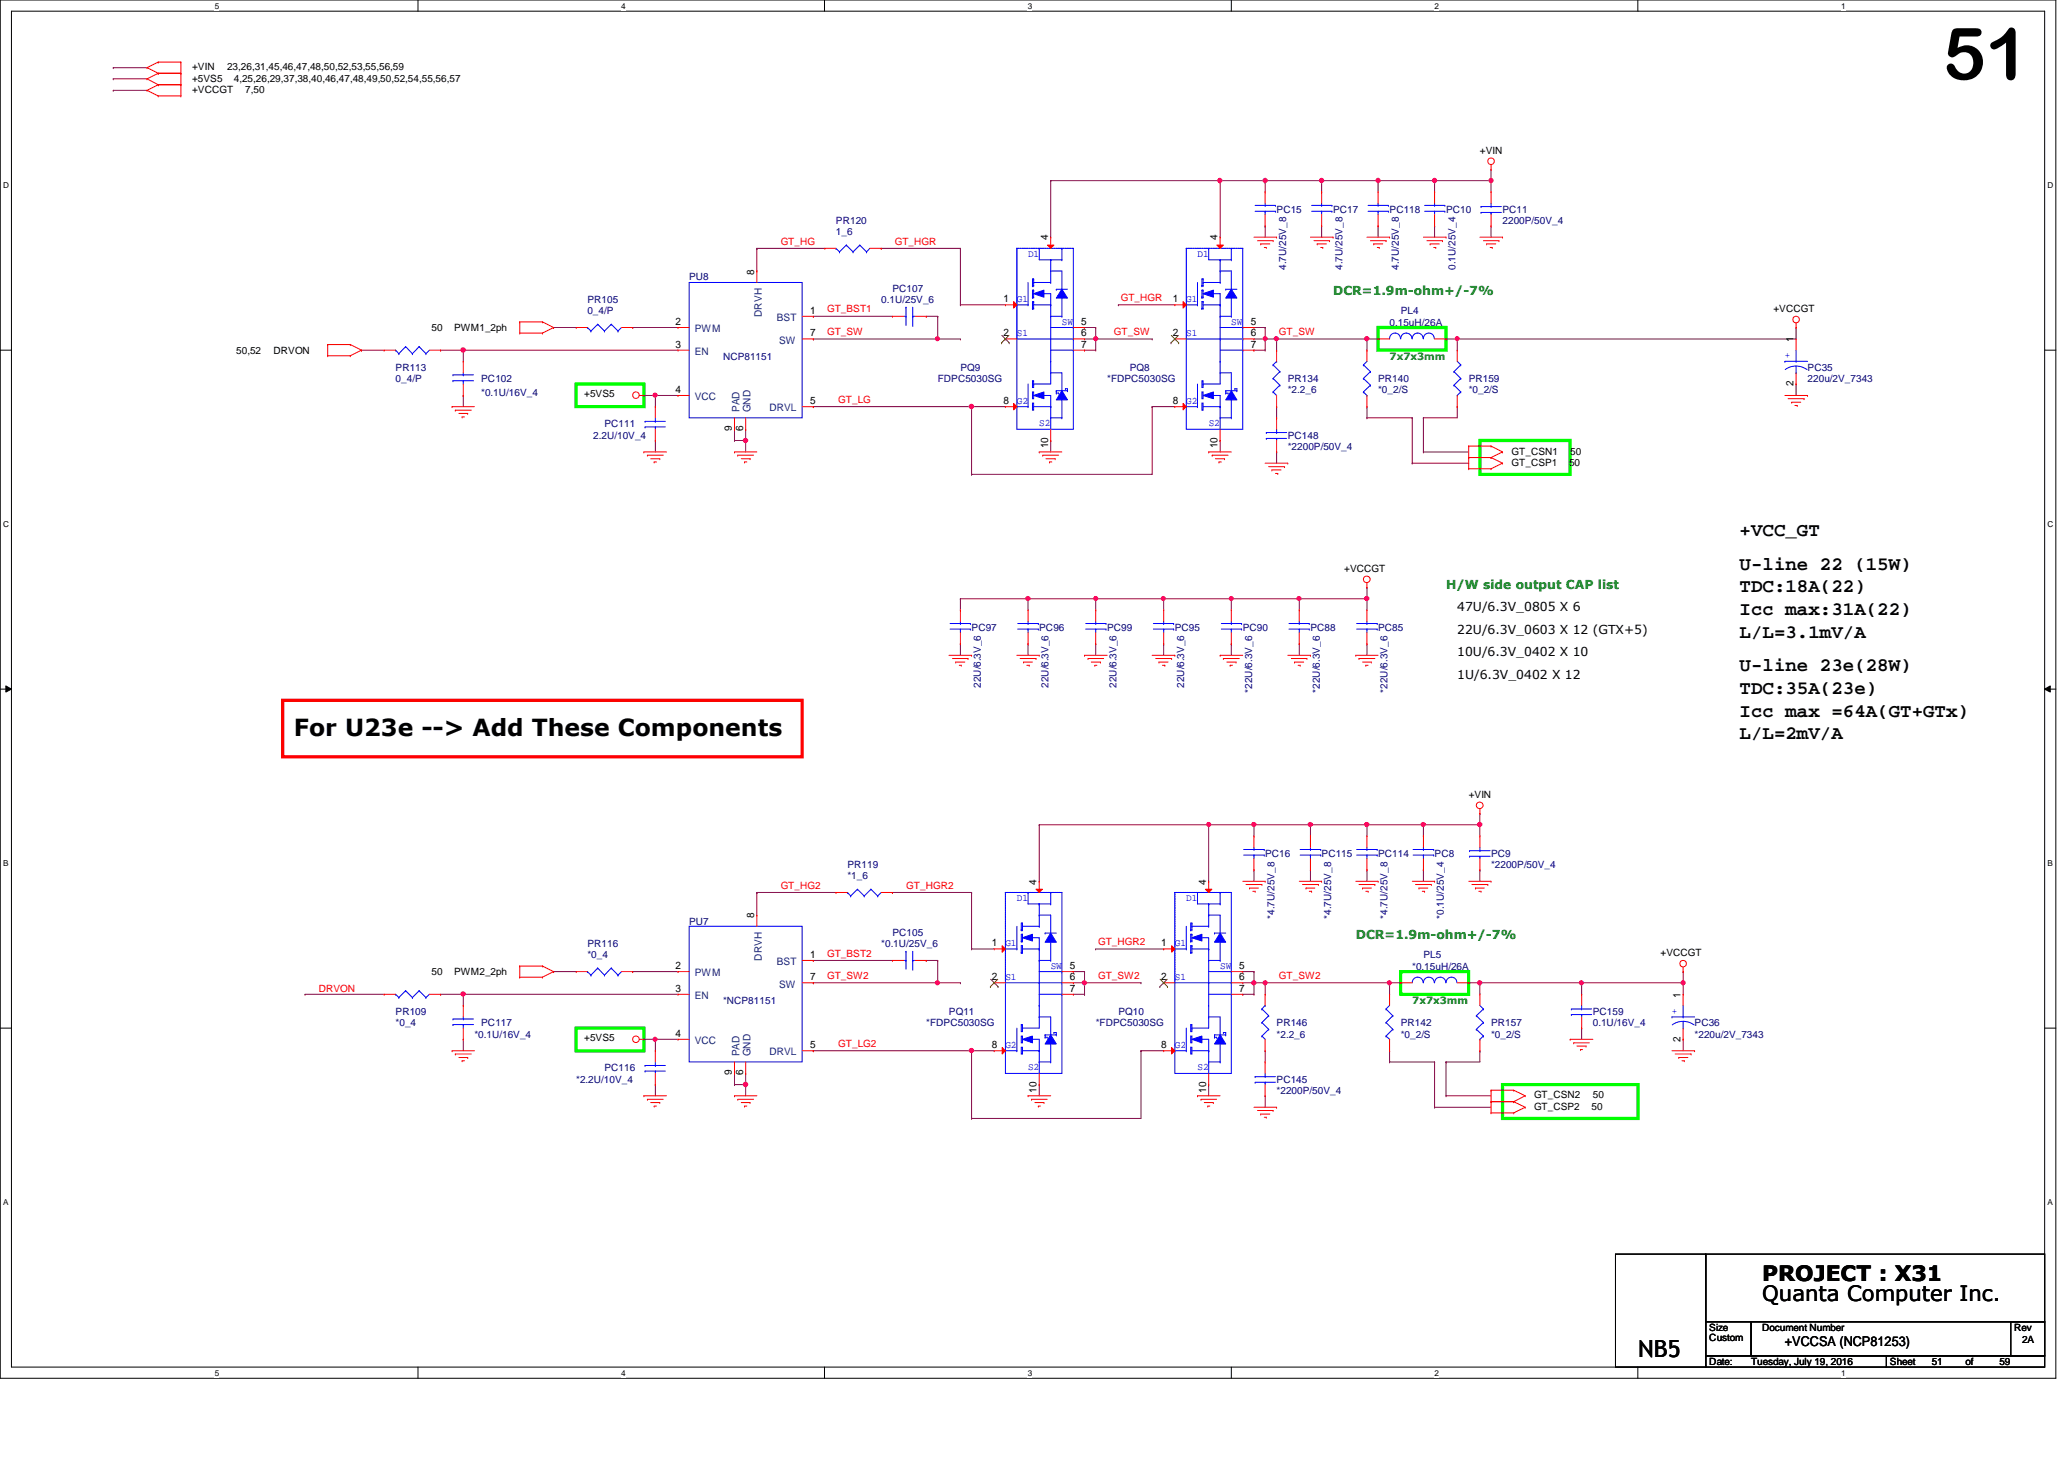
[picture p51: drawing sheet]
<svg xmlns="http://www.w3.org/2000/svg" width="297mm" height="210mm" viewBox="0 0 297 210" stroke-linecap="round" stroke-linejoin="round" font-family="sans-serif">
<defs><g id="words">
<text font-size="10.4" x="279.6" y="11.4">51</text>
<g font-size="3.4">
<text x="42.3" y="105.8">For U23e --&gt; Add These Components</text>
<text x="235.8" y="195.2">NB5</text>
</g>
<g font-size="3">
<text x="253.6" y="184.3">PROJECT : X31</text>
<text x="253.6" y="187.2">Quanta Computer Inc.</text>
</g>
<g font-size="2.8">
<text x="250.4" y="77.1">+VCC_GT</text>
<text x="250.4" y="82">U-line 22 (15W)</text>
<text x="250.4" y="85.2">TDC:18A(22)</text>
<text x="250.4" y="88.5">Icc max:31A(22)</text>
<text x="250.4" y="91.7">L/L=3.1mV/A</text>
<text x="250.4" y="99.9">TDC:35A(23e)</text>
<text x="250.4" y="96.6">U-line 23e(28W)</text>
<text x="250.4" y="103.1">Icc max =64A(GT+GTx)</text>
<text x="250.4" y="106.3">L/L=2mV/A</text>
</g>
<text font-size="1.9" x="256.9" y="193.6">+VCCSA (NCP81253)</text>
<g font-size="1.8" fill="#008000">
<text x="191.9" y="42.5">DCR=1.9m-ohm+/-7%</text>
<text x="208.1" y="84.7">H/W side output CAP list</text>
<text x="195.1" y="135.1">DCR=1.9m-ohm+/-7%</text>
</g>
<g font-size="1.8">
<text x="209.7" y="88">47U/6.3V_0805 X 6</text>
<text x="209.7" y="91.2">22U/6.3V_0603 X 12 (GTX+5)</text>
<text x="209.7" y="94.4">10U/6.3V_0402 X 10</text>
<text x="209.7" y="97.7">1U/6.3V_0402 X 12</text>
</g>
<g font-size="1.5">
<text x="150.8" y="34.6" transform="rotate(-90 150.8 34.6)">4</text>
<text x="175.2" y="34.6" transform="rotate(-90 175.2 34.6)">4</text>
<text x="108.5" y="39.5" transform="rotate(-90 108.5 39.5)">8</text>
<text x="97.2" y="46.7">2</text>
<text x="116.6" y="45.1">1</text>
<text x="144.4" y="43.5">1</text>
<text x="155.6" y="46.7">5</text>
<text x="168.8" y="43.5">1</text>
<text x="180" y="46.7">5</text>
<text x="97.2" y="50">3</text>
<text x="116.6" y="48.4">7</text>
<text x="144.4" y="48.4">2</text>
<text x="155.6" y="48.4">6</text>
<text x="155.6" y="50">7</text>
<text x="168.8" y="48.4">2</text>
<text x="180" y="48.4">6</text>
<text x="180" y="50">7</text>
<text x="258.1" y="49.2" transform="rotate(-90 258.1 49.2)">1</text>
<text x="97.2" y="56.5">4</text>
<text x="116.6" y="58.1">5</text>
<text x="144.4" y="58.1">8</text>
<text x="168.8" y="58.1">8</text>
<text x="258.1" y="55.6" transform="rotate(-90 258.1 55.6)">2</text>
<text x="105.3" y="62.1" transform="rotate(-90 105.3 62.1)">9</text>
<text x="106.9" y="62.1" transform="rotate(-90 106.9 62.1)">6</text>
<text x="150.8" y="64.5" transform="rotate(-90 150.8 64.5)">10</text>
<text x="175.2" y="64.5" transform="rotate(-90 175.2 64.5)">10</text>
<text x="149.2" y="127.3" transform="rotate(-90 149.2 127.3)">4</text>
<text x="173.6" y="127.3" transform="rotate(-90 173.6 127.3)">4</text>
<text x="108.5" y="132.1" transform="rotate(-90 108.5 132.1)">8</text>
<text x="116.6" y="137.8">1</text>
<text x="142.7" y="136.1">1</text>
<text x="167.1" y="136.1">1</text>
<text x="97.2" y="139.4">2</text>
<text x="97.2" y="142.7">3</text>
<text x="116.6" y="141">7</text>
<text x="142.7" y="141">2</text>
<text x="154" y="141">6</text>
<text x="154" y="139.4">5</text>
<text x="154" y="142.7">7</text>
<text x="167.1" y="141">2</text>
<text x="178.3" y="141">6</text>
<text x="178.3" y="139.4">5</text>
<text x="178.3" y="142.7">7</text>
<text x="241.8" y="143.5" transform="rotate(-90 241.8 143.5)">1</text>
<text x="97.2" y="149.1">4</text>
<text x="241.8" y="149.9" transform="rotate(-90 241.8 149.9)">2</text>
<text x="105.3" y="154.7" transform="rotate(-90 105.3 154.7)">9</text>
<text x="106.9" y="154.7" transform="rotate(-90 106.9 154.7)">6</text>
<text x="116.6" y="150.8">5</text>
<text x="142.7" y="150.8">8</text>
<text x="167.1" y="150.8">8</text>
<text x="149.2" y="157.2" transform="rotate(-90 149.2 157.2)">10</text>
<text x="173.6" y="157.2" transform="rotate(-90 173.6 157.2)">10</text>
</g>
<g font-size="1.5" fill="#004080">
<text x="100" y="47.8">PWM</text>
<text x="109.6" y="45.6" transform="rotate(-90 109.6 45.6)">DRVH</text>
<text x="111.8" y="46.2">BST</text>
<text x="100" y="51.1">EN</text>
<text x="112.1" y="49.4">SW</text>
<text x="100" y="57.6">VCC</text>
<text x="106.4" y="59.3" transform="rotate(-90 106.4 59.3)">PAD</text>
<text x="108" y="59.3" transform="rotate(-90 108 59.3)">GND</text>
<text x="110.7" y="59.2">DRVL</text>
<text x="100" y="140.5">PWM</text>
<text x="100" y="143.7">EN</text>
<text x="109.6" y="138.2" transform="rotate(-90 109.6 138.2)">DRVH</text>
<text x="111.8" y="138.9">BST</text>
<text x="112.1" y="142.1">SW</text>
<text x="100" y="150.2">VCC</text>
<text x="106.4" y="152" transform="rotate(-90 106.4 152)">PAD</text>
<text x="108" y="152" transform="rotate(-90 108 152)">GND</text>
<text x="110.7" y="151.8">DRVL</text>
</g>
<g font-size="1.4">
<text x="27.6" y="11.7">+5VS5</text>
<text x="27.6" y="10.1">+VIN</text>
<text x="32.7" y="10.1">23,26,31,45,46,47,48,50,52,53,55,56,59</text>
<text x="33.7" y="11.7">4,25,26,29,37,38,40,46,47,48,49,50,52,54,55,56,57</text>
<text x="27.6" y="13.4">+VCCGT</text>
<text x="35.3" y="13.4">7,50</text>
<text x="213" y="22.1">+VIN</text>
<text x="62.1" y="47.7">50</text>
<text x="65.4" y="47.7">PWM1_2ph</text>
<text x="255.2" y="44.9">+VCCGT</text>
<text x="34" y="50.9">50,52</text>
<text x="39.4" y="50.9">DRVON</text>
<text x="84.1" y="57.1">+5VS5</text>
<text x="217.5" y="65.4">GT_CSN1</text>
<text x="226" y="65.4">50</text>
<text x="217.5" y="67">GT_CSP1</text>
<text x="225.8" y="67">50</text>
<text x="193.5" y="82.3">+VCCGT</text>
<text x="211.4" y="114.8">+VIN</text>
<text x="239" y="137.6">+VCCGT</text>
<text x="62.1" y="140.3">50</text>
<text x="65.4" y="140.3">PWM2_2ph</text>
<text x="84.1" y="149.8">+5VS5</text>
<text x="220.8" y="158">GT_CSN2</text>
<text x="220.8" y="159.7">GT_CSP2</text>
<text x="229.1" y="159.7">50</text>
<text x="229.2" y="158">50</text>
<text x="246" y="191.5">Size</text>
<text x="253.6" y="191.5">Document Number</text>
<text x="289.9" y="191.5">Rev</text>
<text x="246" y="196.4">Date:</text>
<text x="246" y="193">Custom</text>
<text x="252" y="196.4">Tuesday, July 19, 2016</text>
<text x="272" y="196.4">Sheet</text>
<text x="278" y="196.4">51</text>
<text x="282.9" y="196.4">of</text>
<text x="287.7" y="196.4">59</text>
<text x="291" y="193.2">2A</text>
</g>
<g font-size="1.4" fill="#f00">
<text x="112.3" y="35.2">GT_HG</text>
<text x="128.8" y="35.2">GT_HGR</text>
<text x="119" y="45">GT_BST1</text>
<text x="161.3" y="43.3">GT_HGR</text>
<text x="119" y="48.2">GT_SW</text>
<text x="160.3" y="48.2">GT_SW</text>
<text x="184.1" y="48.2">GT_SW</text>
<text x="120.6" y="58">GT_LG</text>
<text x="112.3" y="127.8">GT_HG2</text>
<text x="130.4" y="127.8">GT_HGR2</text>
<text x="119" y="137.6">GT_BST2</text>
<text x="158" y="136">GT_HGR2</text>
<text x="45.9" y="142.7">DRVON</text>
<text x="119" y="140.8">GT_SW2</text>
<text x="158" y="140.8">GT_SW2</text>
<text x="184.1" y="140.8">GT_SW2</text>
<text x="120.6" y="150.6">GT_LG2</text>
</g>
<g font-size="1.4" fill="#000080">
<text x="120.3" y="32.2">PR120</text>
<text x="120.3" y="33.9">1_6</text>
<text x="183.7" y="30.6">PC15</text>
<text x="191.9" y="30.6">PC17</text>
<text x="200" y="30.6">PC118</text>
<text x="208.1" y="30.6">PC10</text>
<text x="216.2" y="30.6">PC11</text>
<text x="216.2" y="32.2">2200P/50V_4</text>
<text x="99.2" y="40.3">PU8</text>
<text x="128.4" y="42">PC107</text>
<text x="185.1" y="38.8" transform="rotate(-90 185.1 38.8)">4.7U/25V_8</text>
<text x="193.2" y="38.8" transform="rotate(-90 193.2 38.8)">4.7U/25V_8</text>
<text x="201.3" y="38.8" transform="rotate(-90 201.3 38.8)">4.7U/25V_8</text>
<text x="209.5" y="38.8" transform="rotate(-90 209.5 38.8)">0.1U/25V_4</text>
<text x="84.5" y="43.6">PR105</text>
<text x="84.5" y="45.2">0_4/P</text>
<text x="126.8" y="43.6">0.1U/25V_6</text>
<text x="200" y="46.9">0.15uH/26A</text>
<text x="201.6" y="45.2">PL4</text>
<text x="56.9" y="53.3">PR113</text>
<text x="104.1" y="51.7">NCP81151</text>
<text x="138.2" y="53.3">PQ9</text>
<text x="162.6" y="53.3">PQ8</text>
<text x="260.1" y="53.3">PC35</text>
<text x="56.9" y="55">0_4/P</text>
<text x="69.3" y="55">PC102</text>
<text x="69.3" y="56.9">*0.1U/16V_4</text>
<text x="135" y="55">FDPC5030SG</text>
<text x="159.3" y="55">*FDPC5030SG</text>
<text x="185.3" y="55">PR134</text>
<text x="185.3" y="56.6">*2.2_6</text>
<text x="198.3" y="55">PR140</text>
<text x="198.3" y="56.6">*0_2/S</text>
<text x="211.4" y="55">PR159</text>
<text x="211.4" y="56.6">*0_2/S</text>
<text x="260.1" y="55">220u/2V_7343</text>
<text x="85.4" y="63.1">2.2U/10V_4</text>
<text x="87" y="61.5">PC111</text>
<text x="185.3" y="63.1">PC148</text>
<text x="185.3" y="64.7">*2200P/50V_4</text>
<text x="139.8" y="90.8">PC97</text>
<text x="149.6" y="90.8">PC96</text>
<text x="159.3" y="90.8">PC99</text>
<text x="169.1" y="90.8">PC95</text>
<text x="178.9" y="90.8">PC90</text>
<text x="188.6" y="90.8">PC88</text>
<text x="198.3" y="90.8">PC85</text>
<text x="141.2" y="99" transform="rotate(-90 141.2 99)">22U/6.3V_6</text>
<text x="150.9" y="99" transform="rotate(-90 150.9 99)">22U/6.3V_6</text>
<text x="160.7" y="99" transform="rotate(-90 160.7 99)">22U/6.3V_6</text>
<text x="170.4" y="99" transform="rotate(-90 170.4 99)">22U/6.3V_6</text>
<text x="180.2" y="99.7" transform="rotate(-90 180.2 99.7)">*22U/6.3V_6</text>
<text x="189.9" y="99.7" transform="rotate(-90 189.9 99.7)">*22U/6.3V_6</text>
<text x="199.7" y="99.7" transform="rotate(-90 199.7 99.7)">*22U/6.3V_6</text>
<text x="122" y="124.9">PR119</text>
<text x="182.1" y="123.3">PC16</text>
<text x="190.2" y="123.3">PC115</text>
<text x="198.3" y="123.3">PC114</text>
<text x="206.5" y="123.3">PC8</text>
<text x="214.6" y="123.3">PC9</text>
<text x="214.6" y="124.9">*2200P/50V_4</text>
<text x="122" y="126.5">*1_6</text>
<text x="84.5" y="136.3">PR116</text>
<text x="84.5" y="137.9">*0_4</text>
<text x="99.2" y="133">PU7</text>
<text x="126.8" y="136.3">*0.1U/25V_6</text>
<text x="128.4" y="134.6">PC105</text>
<text x="183.4" y="132.2" transform="rotate(-90 183.4 132.2)">*4.7U/25V_8</text>
<text x="191.6" y="132.2" transform="rotate(-90 191.6 132.2)">*4.7U/25V_8</text>
<text x="199.7" y="132.2" transform="rotate(-90 199.7 132.2)">*4.7U/25V_8</text>
<text x="204.8" y="137.9">PL5</text>
<text x="207.8" y="132.2" transform="rotate(-90 207.8 132.2)">*0.1U/25V_4</text>
<text x="203.2" y="139.5">*0.15uH/26A</text>
<text x="56.9" y="146">PR109</text>
<text x="56.9" y="147.7">*0_4</text>
<text x="68.3" y="149.3">*0.1U/16V_4</text>
<text x="69.3" y="147.7">PC117</text>
<text x="104.1" y="144.4">*NCP81151</text>
<text x="133.3" y="147.7">*FDPC5030SG</text>
<text x="136.6" y="146">PQ11</text>
<text x="157.7" y="147.7">*FDPC5030SG</text>
<text x="160.9" y="146">PQ10</text>
<text x="183.7" y="147.7">PR146</text>
<text x="183.7" y="149.3">*2.2_6</text>
<text x="201.6" y="147.7">PR142</text>
<text x="201.6" y="149.3">*0_2/S</text>
<text x="214.6" y="147.7">PR157</text>
<text x="214.6" y="149.3">*0_2/S</text>
<text x="229.2" y="146">PC159</text>
<text x="229.2" y="147.7">0.1U/16V_4</text>
<text x="243.9" y="147.7">PC36</text>
<text x="243.9" y="149.3">*220u/2V_7343</text>
<text x="82.9" y="155.8">*2.2U/10V_4</text>
<text x="87" y="154.1">PC116</text>
<text x="183.7" y="155.8">PC145</text>
<text x="183.7" y="157.4">*2200P/50V_4</text>
</g>
<g font-size="1.4" fill="#00f">
<text x="148" y="36.9">D1</text>
<text x="172.3" y="36.9">D1</text>
<text x="146.3" y="43.4">G1</text>
<text x="152.8" y="46.7">SW</text>
<text x="170.7" y="43.4">G1</text>
<text x="177.2" y="46.7">SW</text>
<text x="146.3" y="48.3">S1</text>
<text x="170.7" y="48.3">S1</text>
<text x="256.9" y="51.6">+</text>
<text x="146.3" y="58.1">G2</text>
<text x="170.7" y="58.1">G2</text>
<text x="149.6" y="61.3">S2</text>
<text x="173.9" y="61.3">S2</text>
<text x="146.3" y="129.6">D1</text>
<text x="170.7" y="129.6">D1</text>
<text x="144.7" y="136.1">G1</text>
<text x="169.1" y="136.1">G1</text>
<text x="144.7" y="141">S1</text>
<text x="151.2" y="139.4">SW</text>
<text x="169.1" y="141">S1</text>
<text x="175.6" y="139.4">SW</text>
<text x="240.6" y="145.8">+</text>
<text x="144.7" y="150.7">G2</text>
<text x="148" y="154">S2</text>
<text x="169.1" y="150.7">G2</text>
<text x="172.3" y="154">S2</text>
</g>
<g font-size="1.4" fill="#008000">
<text x="200" y="51.8">7x7x3mm</text>
<text x="203.2" y="144.5">7x7x3mm</text>
</g>
<g font-size="1.2">
<text x="30.9" y="1.2">5</text>
<text x="89.4" y="1.2">4</text>
<text x="147.9" y="1.2">3</text>
<text x="206.5" y="1.2">2</text>
<text x="265" y="1.2">1</text>
<text x=".5" y="27.1">D</text>
<text x="294.7" y="27.1">D</text>
<text x=".5" y="75.8">C</text>
<text x="294.7" y="75.8">C</text>
<text x=".5" y="124.6">B</text>
<text x="294.7" y="124.6">B</text>
<text x=".5" y="173.4">A</text>
<text x="294.7" y="173.4">A</text>
<text x="30.9" y="197.9">5</text>
<text x="89.4" y="197.9">4</text>
<text x="147.9" y="197.9">3</text>
<text x="206.5" y="197.9">2</text>
<text x="265" y="197.9">1</text>
</g>
</g></defs>
<path d="M0 0h295.9v198.3h-295.9zM1.6 1.6h292.7v195.1h-292.7z" fill="none" stroke="#000" stroke-width=".14"/>
<g fill="#fff">
<path d="M30.9 .2h.6v1.3h-.6z"/>
<path d="M30.9 196.8h.6v1.4h-.6z"/>
</g>
<path d="M60.2 0v1.6M60.2 196.7v1.6" fill="none" stroke="#000" stroke-width=".14"/>
<g fill="#fff">
<path d="M89.4 .2h.6v1.3h-.6z"/>
<path d="M89.4 196.8h.6v1.4h-.6z"/>
</g>
<path d="M118.7 0v1.6M118.7 196.7v1.6" fill="none" stroke="#000" stroke-width=".14"/>
<g fill="#fff">
<path d="M147.9 .2h.6v1.3h-.6z"/>
<path d="M147.9 196.8h.6v1.4h-.6z"/>
</g>
<path d="M177.2 0v1.6M177.2 196.7v1.6" fill="none" stroke="#000" stroke-width=".14"/>
<g fill="#fff">
<path d="M206.5 .2h.5v1.3h-.5z"/>
<path d="M206.5 196.8h.5v1.4h-.5z"/>
</g>
<path d="M235.7 0v1.6M235.7 196.7v1.6" fill="none" stroke="#000" stroke-width=".14"/>
<g fill="#fff">
<path d="M265 .2h.6v1.3h-.6z"/>
<path d="M265 196.8h.6v1.4h-.6z"/>
<path d="M.5 26h.8v1.3h-.8z"/>
<path d="M294.7 26h.8v1.3h-.8z"/>
<path d="M.5 74.8h.8v1.3h-.8z"/>
<path d="M294.7 74.8h.8v1.3h-.8z"/>
</g>
<path d="M0 50.4h1.6M294.3 50.4h1.6" fill="none" stroke="#000" stroke-width=".14"/>
<g fill="#fff">
<path d="M.5 123.5h.7v1.3h-.7z"/>
<path d="M294.7 123.5h.7v1.3h-.7z"/>
</g>
<path d="M0 99.1h1.6M.8 98.7l.8 .4-.8 .5zM294.3 99.1l.8-.4v.9zM294.3 99.1h1.6" fill="none" stroke="#000" stroke-width=".14"/>
<path d="M.8 98.7l.8 .4-.8 .5zM294.3 99.1l.8-.4v.9z" fill="#000"/>
<g fill="#fff">
<path d="M.5 172.3h.7v1.3h-.7z"/>
<path d="M294.7 172.3h.7v1.3h-.7z"/>
</g>
<path d="M0 147.9h1.6M294.3 147.9h1.6" fill="none" stroke="#000" stroke-width=".14"/>
<path d="M82.9 55.2h9.8v3.3h-9.8zM198.3 47.1h9.8v3.3h-9.8zM213 63.4h13v4.8h-13zM201.6 139.8h9.8v3.2h-9.8zM82.9 147.9h9.8v3.3h-9.8zM216.2 156h19.6v4.9h-19.6z" fill="none" stroke="#0f0" stroke-width=".47"/>
<path d="M40.7 100.8h74.7v8.1h-74.7z" fill="none" stroke="#f00" stroke-width=".47"/>
<path d="M92.7 56.9h.1M92.7 56.9h1.6" fill="none" stroke="#800040" stroke-width=".14"/>
<circle cx="94.3" cy="56.8" r=".3" fill="#f0f"/>
<circle cx="94.3" cy="56.8" r=".3" fill="none" stroke="#f0f" stroke-width=".14"/>
<g fill="none" stroke="#800040" stroke-width=".14">
<path d="M108.9 35.7h.1M108.9 35.7h9.8M126.8 35.7h.1M126.8 35.7h11.4M52 50.4h.1M52 50.4h3.3M63.4 50.4h.1M63.4 50.4h3.3M94.3 56.9h.1M94.3 56.9v1.6M94.3 56.9h3.3M117 45.5h.1"/>
<path d="M117 45.5h11.4M133.3 45.5h.1M133.3 45.5h1.7M135 45.5h.1M135 45.5v3.3M94.3 63.4h.1M94.3 63.4v1.6M105.7 63.4h.1M105.7 61.8h.1M105.7 63.4h1.6M105.7 61.8v1.6M107.3 61.8h.1"/>
<path d="M107.3 63.4h.1M107.3 61.8v3.2"/>
</g>
<circle cx="107.3" cy="63.4" r=".31" fill="#f0f"/>
<circle cx="107.3" cy="63.4" r=".31" fill="none" stroke="#f0f" stroke-width=".14"/>
<path d="M117 48.8h.1M117 48.8h18" fill="none" stroke="#800040" stroke-width=".14"/>
<circle cx="134.9" cy="48.7" r=".3" fill="#f0f"/>
<circle cx="134.9" cy="48.7" r=".3" fill="none" stroke="#f0f" stroke-width=".14"/>
<g fill="none" stroke="#800040" stroke-width=".14">
<path d="M108.9 35.7h.1M108.9 35.7v3.3M182.1 32.5h.1M182.1 26h.1M182.1 32.5v1.6M182.1 26h8.1M190.2 32.5h.1M190.2 32.5v1.6M214.6 24.4h.1M214.6 24.4v1.6M79.7 47.1h.1M79.7 47.1h3.2"/>
<path d="M91.1 47.1h.1M91.1 47.1h6.5M117 58.5h.1M117 58.5h22.8"/>
</g>
<circle cx="190.2" cy="26" r=".31" fill="#f0f"/>
<circle cx="190.2" cy="26" r=".31" fill="none" stroke="#f0f" stroke-width=".14"/>
<circle cx="182.1" cy="26" r=".31" fill="#f0f"/>
<circle cx="182.1" cy="26" r=".31" fill="none" stroke="#f0f" stroke-width=".14"/>
<path d="M182.1 26h.1M182.1 26v1.6M190.2 26h.1M190.2 26v1.6M214.6 32.5h.1M214.6 26h.1M214.6 26v1.6M214.6 32.5v1.6" fill="none" stroke="#800040" stroke-width=".14"/>
<circle cx="214.6" cy="26" r=".31" fill="#f0f"/>
<circle cx="214.6" cy="26" r=".31" fill="none" stroke="#f0f" stroke-width=".14"/>
<path d="M190.2 26h.1M190.2 26h8.1M198.3 26h.1M198.3 26v1.6" fill="none" stroke="#800040" stroke-width=".14"/>
<circle cx="198.3" cy="26" r=".31" fill="#f0f"/>
<circle cx="198.3" cy="26" r=".31" fill="none" stroke="#f0f" stroke-width=".14"/>
<g fill="none" stroke="#800040" stroke-width=".14">
<path d="M183.7 58.5h.1M183.7 48.8h.1M183.7 48.8v1.6M183.7 58.5v1.6M183.7 48.8h13M183.7 65h.1M183.7 65v1.6M196.7 60.1h.1M196.7 60.1h6.5M203.2 60.1h.1M203.2 66.6h.1M203.2 60.1v6.5"/>
<path d="M203.2 66.6h8.2M204.8 60.1h.1M204.8 60.1h4.9M204.8 60.1v4.9"/>
</g>
<circle cx="196.7" cy="48.7" r=".31" fill="#f0f"/>
<circle cx="196.7" cy="48.7" r=".31" fill="none" stroke="#f0f" stroke-width=".14"/>
<circle cx="183.7" cy="48.7" r=".3" fill="#f0f"/>
<circle cx="183.7" cy="48.7" r=".3" fill="none" stroke="#f0f" stroke-width=".14"/>
<g fill="none" stroke="#800040" stroke-width=".14">
<path d="M206.5 32.5h.1M206.5 26h.1M206.5 26v1.6M206.5 32.5v1.6M196.7 48.8h.1M196.7 58.5h.1M196.7 48.8h1.6M196.7 48.8v1.6M196.7 58.5v1.6M208.1 48.8h.1M208.1 48.8h1.6M209.7 48.8h.1"/>
<path d="M209.7 58.5h.1M209.7 48.8v1.6M209.7 58.5v1.6M258.5 47.1h.1M258.5 47.1v1.7M204.8 65h.1M204.8 65h6.6"/>
</g>
<circle cx="206.4" cy="26" r=".31" fill="#f0f"/>
<circle cx="206.4" cy="26" r=".31" fill="none" stroke="#f0f" stroke-width=".14"/>
<path d="M198.3 32.5h.1M198.3 32.5v1.6M206.5 26h.1M206.5 26h8.1M66.7 50.4h.1M66.7 50.4v1.6M66.7 50.4h30.9" fill="none" stroke="#800040" stroke-width=".14"/>
<circle cx="66.6" cy="50.4" r=".32" fill="#f0f"/>
<circle cx="66.6" cy="50.4" r=".32" fill="none" stroke="#f0f" stroke-width=".14"/>
<path d="M66.7 56.9h.1M66.7 56.9v1.6M209.7 48.8h.1M209.7 48.8h48.8" fill="none" stroke="#800040" stroke-width=".14"/>
<circle cx="209.7" cy="48.7" r=".3" fill="#f0f"/>
<circle cx="209.7" cy="48.7" r=".3" fill="none" stroke="#f0f" stroke-width=".14"/>
<path d="M138.2 35.7h.1M138.2 35.7v8.2M138.2 43.9h.1M138.2 43.9h6.5M196.7 125.1h.1M196.7 125.1v1.7M213 141.4h.1M213 141.4h14.6" fill="none" stroke="#800040" stroke-width=".14"/>
<circle cx="227.6" cy="141.4" r=".3" fill="#f0f"/>
<circle cx="227.6" cy="141.4" r=".3" fill="none" stroke="#f0f" stroke-width=".14"/>
<circle cx="213" cy="141.4" r=".31" fill="#f0f"/>
<circle cx="213" cy="141.4" r=".31" fill="none" stroke="#f0f" stroke-width=".14"/>
<g fill="none" stroke="#800040" stroke-width=".14">
<path d="M180.5 118.7h.1M180.5 118.7h8.1M180.5 125.1h.1M180.5 125.1v1.7M188.6 125.1h.1M188.6 125.1v1.7M182.1 151.2h.1M182.1 151.2v1.6M200 152.8h.1M200 152.8h6.5M206.5 152.8h.1M206.5 159.3h.1"/>
<path d="M206.5 152.8v6.5M206.5 159.3h8.1M208.1 152.8h.1M208.1 152.8h4.9M208.1 152.8v4.8"/>
</g>
<circle cx="188.6" cy="118.6" r=".31" fill="#f0f"/>
<circle cx="188.6" cy="118.6" r=".31" fill="none" stroke="#f0f" stroke-width=".14"/>
<circle cx="180.4" cy="118.6" r=".31" fill="#f0f"/>
<circle cx="180.4" cy="118.6" r=".31" fill="none" stroke="#f0f" stroke-width=".14"/>
<path d="M188.6 118.7h.1M188.6 118.7v1.6M213 125.1h.1M213 125.1v1.7M182.1 157.6h.1M182.1 141.4h.1M182.1 141.4v1.6M182.1 157.6v1.7M182.1 141.4h17.9" fill="none" stroke="#800040" stroke-width=".14"/>
<circle cx="199.9" cy="141.4" r=".3" fill="#f0f"/>
<circle cx="199.9" cy="141.4" r=".3" fill="none" stroke="#f0f" stroke-width=".14"/>
<circle cx="182.1" cy="141.4" r=".3" fill="#f0f"/>
<circle cx="182.1" cy="141.4" r=".3" fill="none" stroke="#f0f" stroke-width=".14"/>
<g fill="none" stroke="#800040" stroke-width=".14">
<path d="M180.5 118.7h.1M180.5 118.7v1.6M188.6 118.7h.1M188.6 118.7h8.1M196.7 118.7h.1M196.7 118.7v1.6M204.8 118.7h.1M204.8 118.7h8.2M204.8 118.7v1.6M213 118.7h.1M213 118.7v1.6M204.8 125.1h.1"/>
<path d="M204.8 125.1v1.7M242.2 139.8h.1M242.2 139.8v1.6M200 141.4h.1M200 151.2h.1M200 141.4h1.6M200 141.4v1.6M200 151.2v1.6M208.1 157.6h.1M208.1 157.6h6.5M211.4 141.4h.1M211.4 141.4h1.6"/>
<path d="M213 141.4h.1M213 151.2h.1M213 141.4v1.6M213 151.2v1.6"/>
</g>
<circle cx="213" cy="118.6" r=".31" fill="#f0f"/>
<circle cx="213" cy="118.6" r=".31" fill="none" stroke="#f0f" stroke-width=".14"/>
<circle cx="204.8" cy="118.6" r=".31" fill="#f0f"/>
<circle cx="204.8" cy="118.6" r=".31" fill="none" stroke="#f0f" stroke-width=".14"/>
<path d="M79.7 139.8h.1M79.7 139.8h3.2M91.1 139.8h.1M91.1 139.8h6.5M117 138.2h.1M117 138.2h11.4M92.7 149.5h.1M92.7 149.5h1.6M94.3 149.5h.1M94.3 149.5v1.7" fill="none" stroke="#800040" stroke-width=".14"/>
<circle cx="94.3" cy="149.5" r=".3" fill="#f0f"/>
<circle cx="94.3" cy="149.5" r=".3" fill="none" stroke="#f0f" stroke-width=".14"/>
<g fill="none" stroke="#800040" stroke-width=".14">
<path d="M108.9 128.4h.1M108.9 128.4h11.4M128.4 128.4h.1M128.4 128.4h11.4M133.3 138.2h.1M133.3 138.2h1.7M135 138.2h.1M135 138.2v3.2M43.9 143h.1M43.9 143h11.4M63.4 143h.1M63.4 143h3.3"/>
<path d="M94.3 149.5h.1M94.3 156h.1M94.3 149.5h3.3M94.3 156v1.6M105.7 156h.1M105.7 154.4h.1M105.7 156h1.6M105.7 154.4v1.6M107.3 154.4h.1M107.3 156h.1M107.3 154.4v3.2"/>
</g>
<circle cx="107.3" cy="156" r=".32" fill="#f0f"/>
<circle cx="107.3" cy="156" r=".32" fill="none" stroke="#f0f" stroke-width=".14"/>
<path d="M117 141.4h.1M117 141.4h18" fill="none" stroke="#800040" stroke-width=".14"/>
<circle cx="134.9" cy="141.4" r=".3" fill="#f0f"/>
<circle cx="134.9" cy="141.4" r=".3" fill="none" stroke="#f0f" stroke-width=".14"/>
<path d="M108.9 128.4h.1M108.9 128.4v3.3M66.7 143h.1M66.7 143v1.7M66.7 143h30.9" fill="none" stroke="#800040" stroke-width=".14"/>
<circle cx="66.7" cy="143" r=".31" fill="#f0f"/>
<circle cx="66.7" cy="143" r=".31" fill="none" stroke="#f0f" stroke-width=".14"/>
<path d="M66.7 149.5h.1M66.7 149.5v1.7M117 151.2h.1M117 151.2h22.8" fill="none" stroke="#800040" stroke-width=".14"/>
<circle cx="139.8" cy="151.1" r=".31" fill="#f0f"/>
<circle cx="139.8" cy="151.1" r=".31" fill="none" stroke="#f0f" stroke-width=".14"/>
<path d="M16.3 11.3h.1M16.3 13h.1M16.3 9.7h.1M16.3 11.3h4.9M16.3 13h4.9M16.3 9.7h4.9M139.8 58.5h.1M139.8 58.5v9.7M258.5 55.2h.1M258.5 55.2v1.7" fill="none" stroke="#800040" stroke-width=".14"/>
<circle cx="139.8" cy="58.5" r=".32" fill="#f0f"/>
<circle cx="139.8" cy="58.5" r=".32" fill="none" stroke="#f0f" stroke-width=".14"/>
<g fill="none" stroke="#800040" stroke-width=".14">
<path d="M139.8 58.5h.1M139.8 58.5h4.9M165.8 58.5h.1M165.8 58.5v9.7h-26M139.8 68.2h.1M139.8 151.2h.1M139.8 151.2v9.7M227.6 141.4h.1M227.6 147.9h.1M227.6 141.4v1.6M227.6 147.9v1.6M227.6 141.4h14.6"/>
<path d="M242.2 149.5h.1M242.2 141.4h.1M242.2 141.4v1.6M242.2 149.5v1.7"/>
</g>
<circle cx="242.2" cy="141.4" r=".3" fill="#f0f"/>
<circle cx="242.2" cy="141.4" r=".3" fill="none" stroke="#f0f" stroke-width=".14"/>
<path d="M175.6 26h.1M175.6 26h6.5M175.6 26v8.1" fill="none" stroke="#800040" stroke-width=".14"/>
<circle cx="175.5" cy="26" r=".31" fill="#f0f"/>
<circle cx="175.5" cy="26" r=".31" fill="none" stroke="#f0f" stroke-width=".14"/>
<g fill="none" stroke="#800040" stroke-width=".14">
<path d="M165.8 58.5h.1M165.8 58.5h3.3M180.5 50.4h.1M180.5 47.1h1.6M180.5 50.4h1.6M180.5 48.8h1.6M182.1 47.1h.1M182.1 48.8h.1M182.1 47.1v1.7M213 117h.1M213 117v1.7M157.7 136.5h.1"/>
<path d="M157.7 136.5h9.8"/>
</g>
<circle cx="182.1" cy="48.7" r=".3" fill="#f0f"/>
<circle cx="182.1" cy="48.7" r=".3" fill="none" stroke="#f0f" stroke-width=".14"/>
<path d="M156.1 47.1h1.6M157.7 47.1h.1M157.7 48.8h.1M157.7 47.1v1.7M182.1 50.4h.1M183.7 48.8h.1M183.7 48.8h-1.6v1.6" fill="none" stroke="#800040" stroke-width=".14"/>
<circle cx="157.7" cy="48.7" r=".3" fill="#f0f"/>
<circle cx="157.7" cy="48.7" r=".3" fill="none" stroke="#f0f" stroke-width=".14"/>
<g fill="none" stroke="#800040" stroke-width=".14">
<path d="M151.2 26h.1M151.2 26v8.1M151.2 26h24.4M175.6 26h.1M135 48.8h3.2M138.2 48.8h.1M156.1 50.4h.1M156.1 50.4h1.6M156.1 48.8h9.7M157.7 48.8h.1M157.7 50.4h.1M157.7 48.8v1.6"/>
<path d="M160.9 43.9h.1M160.9 43.9h8.2M165.8 48.8h.1M151.2 63.4h.1M151.2 63.4v1.6M175.6 63.4h.1M175.6 63.4v1.6M154.5 139.8h1.6M156.1 139.8h.1M156.1 139.8v3.2M154.5 143h1.6M154.5 141.4h9.7"/>
<path d="M156.1 141.4h.1M156.1 143h.1M164.2 141.4h.1"/>
</g>
<circle cx="156.1" cy="141.4" r=".31" fill="#f0f"/>
<circle cx="156.1" cy="141.4" r=".31" fill="none" stroke="#f0f" stroke-width=".14"/>
<g fill="none" stroke="#800040" stroke-width=".14">
<path d="M149.6 118.7h.1M149.6 118.7v8.1M149.6 118.7h24.3M173.9 118.7h.1M139.8 136.5h.1M139.8 128.4h.1M139.8 136.5h3.3M139.8 128.4v8.1M178.9 139.8h1.6M180.5 139.8h.1M180.5 139.8v1.6M135 141.4h3.2"/>
<path d="M138.2 141.4h.1M139.8 151.2h.1M139.8 151.2h3.3M149.6 156h.1M149.6 156v1.6M164.2 151.2h.1M164.2 151.2h3.3M164.2 151.2v9.7h-24.4M173.9 156h.1M173.9 156v1.6M178.9 143h.1M178.9 141.4h1.6"/>
<path d="M178.9 143h1.6M180.5 141.4h.1M139.8 160.9h.1"/>
</g>
<circle cx="180.4" cy="141.4" r=".31" fill="#f0f"/>
<circle cx="180.4" cy="141.4" r=".31" fill="none" stroke="#f0f" stroke-width=".14"/>
<path d="M173.9 118.7h.1M173.9 118.7v8.1M180.5 143h.1M182.1 141.4h.1M182.1 141.4h-1.6v1.6" fill="none" stroke="#800040" stroke-width=".14"/>
<circle cx="173.9" cy="118.6" r=".3" fill="#f0f"/>
<circle cx="173.9" cy="118.6" r=".3" fill="none" stroke="#f0f" stroke-width=".14"/>
<path d="M177.2 92.6h.1M177.2 86.1h.1M177.2 92.6v1.7M177.2 86.1h9.8M173.9 118.7h6.6M180.5 118.7h.1" fill="none" stroke="#800040" stroke-width=".14"/>
<circle cx="186.9" cy="86.1" r=".3" fill="#f0f"/>
<circle cx="186.9" cy="86.1" r=".3" fill="none" stroke="#f0f" stroke-width=".14"/>
<circle cx="177.2" cy="86.1" r=".3" fill="#f0f"/>
<circle cx="177.2" cy="86.1" r=".3" fill="none" stroke="#f0f" stroke-width=".14"/>
<path d="M167.5 86.1h.1M167.5 86.1h9.7" fill="none" stroke="#800040" stroke-width=".14"/>
<circle cx="167.4" cy="86.1" r=".3" fill="#f0f"/>
<circle cx="167.4" cy="86.1" r=".3" fill="none" stroke="#f0f" stroke-width=".14"/>
<g fill="none" stroke="#800040" stroke-width=".14">
<path d="M167.5 86.1h.1M167.5 92.6h.1M167.5 86.1v1.7M167.5 92.6v1.7M177.2 86.1h.1M177.2 86.1v1.7M187 86.1h.1M187 92.6h.1M187 86.1h9.7M187 86.1v1.7M187 92.6v1.7M196.7 92.6h.1"/>
<path d="M196.7 86.1h.1M196.7 84.5h.1M196.7 84.5v3.3M196.7 92.6v1.7"/>
</g>
<circle cx="196.7" cy="86.1" r=".31" fill="#f0f"/>
<circle cx="196.7" cy="86.1" r=".31" fill="none" stroke="#f0f" stroke-width=".14"/>
<path d="M148 86.1h.1M148 86.1h9.7M157.7 92.6h.1M157.7 92.6v1.7" fill="none" stroke="#800040" stroke-width=".14"/>
<circle cx="157.7" cy="86.1" r=".3" fill="#f0f"/>
<circle cx="157.7" cy="86.1" r=".3" fill="none" stroke="#f0f" stroke-width=".14"/>
<circle cx="147.9" cy="86.1" r=".31" fill="#f0f"/>
<circle cx="147.9" cy="86.1" r=".31" fill="none" stroke="#f0f" stroke-width=".14"/>
<g fill="none" stroke="#800040" stroke-width=".14">
<path d="M198.3 26h8.2M206.5 26h.1M138.2 92.6h.1M138.2 86.1h.1M138.2 86.1h9.8M138.2 86.1v1.7M138.2 92.6v1.7M148 86.1h.1M148 92.6h.1M148 86.1v1.7M148 92.6v1.7M157.7 86.1h.1"/>
<path d="M157.7 86.1v1.7M157.7 86.1h9.8M196.7 118.7h8.1M204.8 118.7h.1"/>
</g>
<circle cx="196.7" cy="118.6" r=".31" fill="#f0f"/>
<circle cx="196.7" cy="118.6" r=".31" fill="none" stroke="#f0f" stroke-width=".14"/>
<g fill="none" stroke="#f00" stroke-width=".14">
<path d="M21.2 11.3h.1M21.2 13h.1M21.2 9.7h.1M21.2 11.3l1.6 .9M21.2 13l1.6 .8M21.2 9.7l1.6 .8M22.8 12.2h.1M22.8 10.5h.1M22.8 13.8h.1M22.8 8.9h.1M22.8 12.2h3.2M22.8 10.5l-1.6 .8"/>
<path d="M22.8 10.5h3.2M22.8 13.8h3.2M22.8 12.2l-1.6 .8M22.8 8.9l-1.6 .8M22.8 8.9h3.2M26 10.5h.1M26 12.2h.1M26 13.8h.1M26 8.9h.1M26 8.9v4.9M180.5 34.1h3.2M181 34.6h2.2"/>
<path d="M181.4 35.1h.1M181.4 35.1h1.3M181.9 35.6h.3M182.1 27.6h.1M182.1 32.5h.1M182.1 27.6v1.7M182.1 30.9v1.6M182.2 35.6h.1M183.2 34.6h.1M183.7 34.1h.1M188.6 34.1h3.3M189.1 34.6h2.2"/>
<path d="M189.6 35.1h.1M189.6 35.1h1.3M190.1 35.6h.3M190.4 35.6h.1M191.3 34.6h.1M191.9 34.1h.1M196.7 34.1h3.3M197.2 34.6h2.3M197.7 35.1h.1M197.7 35.1h1.3M198.2 35.6h.3M198.5 35.6h.1"/>
<path d="M199.5 34.6h.1M200 34.1h.1M204.8 34.1h3.3M205.4 34.6h2.2M205.8 35.1h.1M205.8 35.1h1.3M206.3 35.6h.3M206.6 35.6h.1M207.6 34.6h.1M208.1 34.1h.1M213 34.1h3.2M213.5 34.6h2.2"/>
<path d="M213.9 35.1h.1M213.9 35.1h1.4M214.5 35.6h.3M214.6 24.4h.1M214.6 23.7v.7M214.8 35.6h.1M215.7 34.6h.1M216.2 34.1h.1M47.2 51.2h.1M47.2 49.6h.1M47.2 51.2h3.2M47.2 49.6v1.6"/>
<path d="M47.2 49.6h3.2M50.4 51.2h.1M50.4 49.6h.1M50.4 49.6l1.6 .8M52 50.4h.1M52 50.4l-1.6 .8M65.1 58.5h.1M65.1 58.5h3.2M65.5 59h.1M65.5 59h2.3M66 59.5h1.3M66.5 60h.1"/>
<path d="M66.5 60h.3M67.3 59.5h.1M74.8 47.9h.1M74.8 46.3h.1M74.8 47.9h3.3M74.8 46.3v1.6M74.8 46.3h3.3M78.1 47.9h.1M78.1 46.3h.1M78.1 46.3l1.6 .8M79.7 47.1h.1M79.7 47.1l-1.6 .8"/>
<path d="M92 56.9h.7M209.7 50.4h.1M209.7 58.5h.1M209.7 50.4v1.6M209.7 56.9v1.6M256.9 56.9h3.2M257.3 57.4h2.3M257.8 57.9h.1M257.8 57.9h1.4M258.3 58.3h.4M258.5 47.1h.1M258.5 46.5v.6"/>
<path d="M258.7 58.3h.1M259.6 57.4h.1M260.1 56.9h.1M92.7 65h.1M92.7 65h3.2M93.2 65.5h.1M93.2 65.5h2.3M93.6 66h1.4M94.1 66.5h.1M94.1 66.5h.4M95 66h.1M105.7 65h.1"/>
<path d="M105.7 65h3.2M106.2 65.5h.1M106.2 65.5h2.3M106.7 66h1.2M107.1 66.5h.1M107.1 66.5h.4M107.9 66h.1M149.6 65h.1M149.6 65h3.2M150.1 65.5h.1M150.1 65.5h2.3M150.5 66h1.3"/>
<path d="M151 66.5h.1M151 66.5h.4M151.8 66h.1M173.9 65h.1M173.9 65h3.3M174.5 65.5h.1M174.5 65.5h2.2M174.9 66h1.3M175.4 66.5h.1M175.4 66.5h.4M176.2 66h.1M182.1 66.6h3.2"/>
<path d="M182.6 67.1h2.3M183 67.6h.1M183 67.6h1.4M183.6 68.1h.3M183.9 68.1h.1M184.9 67.1h.1M185.3 66.6h.1M211.4 65.8h.1M211.4 64.2h.1M211.4 67.4h.1M211.4 65.8h3.2M211.4 64.2v3.2"/>
<path d="M211.4 64.2h3.2M211.4 67.4h3.2M214.6 65.8h.1M214.6 64.2h.1M214.6 67.4h.1M214.6 64.2l1.6 .8M214.6 65.8l1.6 .8M216.2 65h.1M216.2 66.6h.1M216.2 65l-1.6 .8M216.2 66.6l-1.6 .8M136.6 94.3h3.2"/>
<path d="M137.1 94.7h2.2M137.5 95.2h.1M137.5 95.2h1.3M138 95.7h.3M138.2 87.8h.1M138.2 92.6h.1M138.2 87.8v1.6M138.2 91v1.6M138.3 95.7h.1M139.3 94.7h.1M139.8 94.3h.1M146.3 94.3h3.3"/>
<path d="M146.8 94.7h2.3M147.3 95.2h.1M147.3 95.2h1.3M147.8 95.7h.3M148.1 95.7h.1M149.1 94.7h.1M149.6 94.3h.1M156.1 94.3h.1M156.1 94.3h3.2M156.6 94.7h.1M156.6 94.7h2.2M157.1 95.2h1.3"/>
<path d="M157.6 95.7h.1M157.6 95.7h.3M158.4 95.2h.1M165.8 94.3h3.3M166.3 94.7h2.3M166.8 95.2h.1M166.8 95.2h1.3M167.3 95.7h.3M167.5 87.8h.1M167.5 92.6h.1M167.5 87.8v1.6M167.5 91v1.6"/>
<path d="M167.6 95.7h.1M168.6 94.7h.1M169.1 94.3h.1M175.6 94.3h.1M175.6 94.3h3.3M176.1 94.7h.1M176.1 94.7h2.2M176.6 95.2h1.3M177 95.7h.1M177 95.7h.4M177.2 87.8h.1M177.2 92.6h.1"/>
<path d="M177.2 87.8v1.6M177.2 91v1.6M177.9 95.2h.1M185.3 94.3h3.3M185.8 94.7h2.3M186.3 95.2h.1M186.3 95.2h1.3M186.8 95.7h.3M187.1 95.7h.1M188.1 94.7h.1M188.6 94.3h.1M195.1 94.3h.1"/>
<path d="M195.1 94.3h3.2M195.6 94.7h.1M195.6 94.7h2.3M196.1 95.2h1.3M196.6 95.7h.1M196.6 95.7h.3M196.7 84.5h.1M196.7 83.9v.6M197.4 95.2h.1M213 117h.1M213 116.4v.6M74.8 139h.1"/>
<path d="M74.8 139v1.6M74.8 139h3.3M78.1 139h.1M78.1 139l1.6 .8M79.7 139.8h.1M79.7 139.8l-1.6 .8M178.9 126.8h3.2M179.3 127.3h2.3M179.8 127.8h.1M179.8 127.8h1.3M180.3 128.2h.3M180.6 128.2h.1"/>
<path d="M181.6 127.3h.1M182.1 126.8h.1M187 126.8h3.2M187.4 127.3h2.3M188 127.8h.1M188 127.8h1.2M188.4 128.2h.4M188.8 128.2h.1M189.7 127.3h.1M190.2 126.8h.1M195.1 126.8h3.2M195.6 127.3h2.3"/>
<path d="M196.1 127.8h.1M196.1 127.8h1.3M196.6 128.2h.3M196.9 128.2h.1M197.9 127.3h.1M198.3 126.8h.1M203.2 126.8h3.3M203.7 127.3h2.3M204.2 127.8h.1M204.2 127.8h1.3M204.7 128.2h.3M204.8 120.3h.1"/>
<path d="M204.8 125.1h.1M204.8 120.3v1.6M204.8 123.5v1.6M205 128.2h.1M206 127.3h.1M206.5 126.8h.1M211.4 126.8h3.2M211.8 127.3h2.3M212.3 127.8h.1M212.3 127.8h1.3M212.8 128.2h.3M213 125.1h.1"/>
<path d="M213 120.3h.1M213 120.3v1.6M213 123.5v1.6M213.1 128.2h.1M214.1 127.3h.1M214.6 126.8h.1M242.2 139.8h.1M242.2 139.1v.7M65.1 151.2h.1M65.1 151.2h3.2M65.5 151.6h.1M65.5 151.6h2.3"/>
<path d="M66 152.1h1.3M66.5 152.6h.1M66.5 152.6h.3M66.7 144.7h.1M66.7 149.5h.1M66.7 144.7v1.6M66.7 147.9v1.6M67.3 152.1h.1M74.8 140.6h.1M74.8 140.6h3.3M78.1 140.6h.1M92 149.5h.7"/>
<path d="M92.7 157.6h.1M92.7 157.6h3.2M93.2 158.2h.1M93.2 158.2h2.3M93.6 158.6h1.4M94.1 159.1h.1M94.1 159.1h.4M95 158.6h.1M105.7 157.6h.1M105.7 157.6h3.2M106.2 158.2h.1M106.2 158.2h2.3"/>
<path d="M106.7 158.6h1.2M107.1 159.1h.1M107.1 159.1h.4M107.9 158.6h.1M148 157.6h.1M148 157.6h3.2M148.5 158.2h.1M148.5 158.2h2.2M148.9 158.6h1.3M149.4 159.1h.1M149.4 159.1h.3M150.2 158.6h.1"/>
<path d="M172.3 157.6h.1M172.3 157.6h3.3M172.8 158.2h.1M172.8 158.2h2.3M173.3 158.6h1.3M173.8 159.1h.1M173.8 159.1h.3M174.6 158.6h.1M180.5 159.3h3.2M181 159.8h2.2M183.2 159.8h.1M183.7 159.3h.1"/>
<path d="M201.6 141.4h.1M201.6 141.4h1.6M209.7 141.4h1.7M211.4 141.4h.1M214.6 158.5h.1M214.6 156.8h.1M214.6 158.5h3.2M214.6 156.8v3.3M214.6 156.8h3.2M217.8 158.5h.1M217.8 156.8h.1M217.8 156.8l1.7 .8"/>
<path d="M217.8 158.5l1.7 .8M219.5 157.6h.1M219.5 159.3h.1M219.5 157.6l-1.7 .9M219.5 159.3l-1.7 .8M226 149.5h.1M226 149.5h3.2M226.5 150h.1M226.5 150h2.2M226.9 150.5h1.4M227.5 151h.1M227.5 151h.2"/>
<path d="M228.3 150.5h.1M240.6 151.2h3.3M241.1 151.6h2.3M241.6 152.1h.1M241.6 152.1h1.3M242.1 152.6h.3M242.4 152.6h.1M243.4 151.6h.1M243.9 151.2h.1M181.4 160.3h.1M181.4 160.3h1.3M181.9 160.7h.3"/>
<path d="M182.2 160.7h.1M214.6 160.1h.1M214.6 160.1h3.2M217.8 160.1h.1"/>
<circle cx="214.6" cy="23.2" r=".47"/>
<circle cx="91.5" cy="56.8" r=".47"/>
<circle cx="258.5" cy="46" r=".47"/>
<circle cx="196.7" cy="83.3" r=".48"/>
<circle cx="213" cy="115.9" r=".48"/>
<circle cx="242.2" cy="138.6" r=".47"/>
<circle cx="91.5" cy="149.5" r=".47"/>
</g>
<path d="M232.5 180.4h13v16.3h-13zM245.5 180.4h48.8v9.8h-48.8zM245.5 190.2h6.5v4.9h-6.5zM245.5 195.1h26v1.6h-26zM252 190.2h42.3v4.9h-42.3zM271.5 195.1h22.8v1.6h-22.8zM289.4 190.2h4.9v4.9h-4.9z" fill="none" stroke="#000" stroke-width=".14"/>
<g fill="none" stroke="#00f" stroke-width=".14">
<path d="M180.6 30.4h3M180.6 29.5h3M182.1 29.5h.1M182.1 30.4h.1M182.1 29.3v.2M182.1 30.4v.5M183.6 30.4h.1M183.6 29.5h.1M209.3 53.5h.1M209.3 55.4h.1M209.3 53.5l.9 .9M209.3 55.4l.9 1"/>
<path d="M209.7 56.9h.1M209.7 52l.5 .5M210.2 52.5h.1M210.2 54.4h.1M210.2 56.4h.1M210.2 52.5l-.9 1M210.2 54.4l-.9 1M210.2 56.4l-.5 .5M136.7 90.5h3M136.7 89.7h3M138.2 89.7h.1M138.2 90.5h.1"/>
<path d="M138.2 89.4v.3M138.2 90.5v.5M139.7 90.5h.1M139.7 89.7h.1M166 90.5h2.9M166 89.7h2.9M167.5 89.7h.1M167.5 90.5h.1M167.5 89.4v.3M167.5 90.5v.5M168.9 90.5h.1M168.9 89.7h.1"/>
<path d="M175.8 90.5h2.9M175.8 89.7h2.9M177.2 89.7h.1M177.2 90.5h.1M177.2 89.4v.3M177.2 90.5v.5M178.7 90.5h.1M178.7 89.7h.1M203.4 123h2.9M203.4 122.2h2.9M204.8 122.2h.1M204.8 123h.1"/>
<path d="M204.8 121.9v.3M204.8 123v.5M206.3 123h.1M206.3 122.2h.1M211.5 122.4h.1M211.5 123.2h.1M211.5 122.4h3M211.5 123.2h3M213 123.2h.1M213 122.4h.1M213 121.9v.5M213 123.2v.3"/>
<path d="M65.2 147.4h.1M65.2 146.6h.1M65.2 147.4h3M65.2 146.6h3M66.7 146.6h.1M66.7 147.4h.1M66.7 146.3v.3M66.7 147.4v.5M203.2 141.4a.78 .78 0 0 1 .8-.8 .78 .78 0 0 1 .8 .8M204.8 141.4a.78 .78 0 0 1 .8-.8 .78 .78 0 0 1 .8 .8M206.5 141.4a.8 .8 0 0 1 .8-.8 .8 .8 0 0 1 .8 .8M208.1 141.4a.78 .78 0 0 1 .8-.8 .78 .78 0 0 1 .8 .8"/>
</g>
<path d="M148.8 42.2l1.4-.5v1.1z" fill="#00f"/>
<g fill="none" stroke="#00f" stroke-width=".14">
<path d="M149.6 35.7h.1M149.6 35.7v1.7h1.6M151.2 37.4h.1M151.2 37.4v3.2M152.8 39v2.6M146.3 43.9h.1M146.3 43.9h1.7M148 43.9h.1M148 40.6v3.3M148.6 41.1h.1M148.6 42.8h.1M148.6 44.4h.1"/>
<path d="M148.6 41.1h.2M148.6 42.8h.2M148.6 44.4h.2M148.8 42.2l1.4-.5v1.1zM148.8 40.1h.1M148.8 41.1h.1M148.8 41.7h.1M148.8 42.8h.1M148.8 43.4h.1M148.8 44.4h.1M148.8 40.6h.1M148.8 40.1h-.2v1"/>
<path d="M148.8 41.7h-.2v1.1M148.8 43.4h-.2v1M148.8 43.9h2.4M148.8 40.1v1M148.8 41.7v1.1M148.8 43.4v1M148.8 40.6h2.4M149.6 42.2h.1M149.6 42.2h1.6v9.8M151.2 43.9h.1M151.2 40.6h.1M152.8 41.6h.1"/>
<path d="M152.8 45.5h.1M152.8 42.9v2.6"/>
</g>
<path d="M152.8 41.6l.8 1.3h-1.6z" fill-rule="evenodd" fill="#00f"/>
<path d="M151.2 39h.1M151.2 39h1.6M148.8 55.2h.1M148.8 55.2h2.4M151.2 45.5h.1M151.2 45.5h1.6M152 41.6h.1M152 41.6h1.6M152.8 41.6l.8 1.3h-1.6z" fill="none" stroke="#00f" stroke-width=".14"/>
<path d="M146.3 35.7h.1M146.3 35.7v13.1M146.3 35.7h8.2M154.5 35.7h.1M146.3 48.8v-13.1M146.3 48.8h.1" fill="none" stroke="#00f" stroke-width=".14" stroke-dasharray="0 .3"/>
<path d="M148.8 56.9l1.4-.5v1z" fill="#00f"/>
<path d="M146.3 58.5h.1M146.3 58.5h1.7M148 58.5h.1M148 55.2v3.3M148.6 54.8h.2v1h-.2zM148.6 56.4h.2v1h-.2zM148.6 58h.2v1h-.2zM148.8 56.9l1.4-.5v1zM148.8 58.5h2.4M149.6 56.9h.1M149.6 56.9h1.6v1.6M151.2 58.5h.1" fill="none" stroke="#00f" stroke-width=".14"/>
<path d="M152.8 56.2l.8 1.3h-1.6z" fill-rule="evenodd" fill="#00f"/>
<g fill="none" stroke="#00f" stroke-width=".14">
<path d="M146.3 35.7h8.2v26.1h-8.2zM151.2 37.4h1.6M152.8 35.7h.1M152.8 37.4h.1M152.8 35.7v1.7M146.3 48.8h8.2M151.2 58.5h.1M151.2 52h.1M151.2 53.6h.1M151.2 48.8h.1M151.2 53.6h1.6v2.6M151.2 52v3.2"/>
<path d="M151.2 58.5v3.3M151.2 47.1h3.3M151.2 50.4h3.3M152 56.2h.1M152 56.6h.1M152 56.2h1.6M152 56.2v.4M152 56.6h.4M152.4 56.6h.1M152.8 56.2l.8 1.3h-1.6zM152.8 56.2h.1M152.8 57.5v2.6"/>
<path d="M153.3 55.9h.1M153.3 55.9h.3v.3M153.6 56.2h.1M154.5 47.1h.1M154.5 48.8h.1M154.5 50.4h.1M151.2 60.1h.1M151.2 60.1h1.6M152.8 60.1h.1"/>
</g>
<path d="M145.9 43.4l.4 .5-.4 .4z" fill="#f00"/>
<path d="M144.7 43.9h.1M144.7 43.9h1.6M145.9 43.4l.4 .5-.4 .4z" fill="none" stroke="#f00" stroke-width=".14"/>
<path d="M150.7 35.3h1l-.5 .4z" fill="#f00"/>
<path d="M150.7 35.3h1l-.5 .4zM151.2 34.1h.1M151.2 34.1v1.6M144.7 48.8h.1M144.7 48.8h1.6" fill="none" stroke="#f00" stroke-width=".14"/>
<path d="M144.1 49.3h.1M144.2 48.3l1 1M145.2 48.3l-1.1 1M145.2 49.3h.1" fill="none" stroke="#804000" stroke-width=".14"/>
<path d="M145.9 58l.4 .5-.4 .5z" fill="#f00"/>
<g fill="none" stroke="#f00" stroke-width=".14">
<path d="M206.5 27.6h.1M206.5 32.5h.1M206.5 27.6v1.7M206.5 30.9v1.6M55.3 50.4h.1M55.3 50.4h1.6M61.8 50.4h1.6M63.4 50.4h.1M66.7 52h.1M66.7 56.9h.1M66.7 52v1.6M66.7 55.2v1.7"/>
<path d="M82.9 47.1h.1M82.9 47.1h1.6M89.4 47.1h1.7M91.1 47.1h.1M94.3 58.5h.1M94.3 58.5v1.6M144.7 58.5h.1M144.7 58.5h1.6M145.9 58l.4 .5-.4 .5zM154.5 48.8h1.6M154.5 47.1h1.6M154.5 50.4h1.6"/>
<path d="M156.1 48.8h.1M156.1 47.1h.1M156.1 50.4h.1M258.5 48.8h.1M258.5 55.2h.1M258.5 48.8v1.6M258.5 53.6v1.6M94.3 63.4h.1M94.3 61.8v1.6M151.2 63.4h.1M151.2 61.8v1.6M196.7 120.3h.1"/>
<path d="M196.7 125.1h.1M196.7 120.3v1.6M196.7 123.5v1.6M55.3 143h.1M55.3 143h1.6M61.8 143h1.6M63.4 143h.1M182.1 157.6h.1M182.1 152.8h.1M182.1 152.8v1.6M182.1 156v1.6M227.6 147.9h.1"/>
<path d="M227.6 143h.1M227.6 143v1.7M227.6 146.3v1.6"/>
</g>
<g fill="none" stroke="#00f" stroke-width=".14">
<path d="M205 30.4h2.9M205 29.5h2.9M206.5 29.5h.1M206.5 30.4h.1M206.5 29.3v.2M206.5 30.4v.5M207.9 30.4h.1M207.9 29.5h.1M56.9 50.4h.1M56.9 50.4l.5 .5M57.4 50.9h.1M58.4 49.9h.1"/>
<path d="M58.4 49.9l.9 1M58.4 49.9l-1 1M59.3 50.9h.1M60.3 49.9h.1M60.3 49.9l1 1M60.3 49.9l-1 1M61.3 50.9h.1M61.8 50.4l-.5 .5M65.2 54.8h.1M65.2 53.9h.1M65.2 54.8h3M65.2 53.9h3"/>
<path d="M66.7 53.9h.1M66.7 54.8h.1M66.7 53.6v.3M66.7 54.8v.4M84.5 47.1h.1M84.5 47.1l.5 .5M85 47.6h.1M86 46.7h.1M86 46.7l1 .9M86 46.7l-1 .9M87 47.6h.1M88 46.7h.1"/>
<path d="M88 46.7l.9 .9M88 46.7l-1 .9M88.9 47.6h.1M89.4 47.1l-.5 .5M256.9 52h.1M256.9 52h3.2M258.5 53.6h.1M258.5 52h.1M258.5 52.7a2.48 2.48 0 0 0-1.6 .5M258.5 52.7a2.66 2.66 0 0 1 1.6 .5M258.5 50.4v1.6M258.5 52.7v.9"/>
<path d="M92.8 60.6h.1M92.8 61.4h.1M92.8 60.6h3M92.8 61.4h3M94.3 61.4h.1M94.3 60.6h.1M94.3 60.1v.5M94.3 61.4v.4M195.2 123h3M195.2 122.2h3M196.7 122.2h.1M196.7 123h.1"/>
<path d="M196.7 121.9v.3M196.7 123v.5M198.2 123h.1M198.2 122.2h.1M56.9 143h.1M56.9 143l.5 .5M57.4 143.5h.1M58.4 142.5h.1M58.4 142.5l.9 1M58.4 142.5l-1 1M59.3 143.5h.1M60.3 142.5h.1"/>
<path d="M60.3 142.5l1 1M60.3 142.5l-1 1M61.3 143.5h.1M61.8 143l-.5 .5M180.6 154.9h.1M180.6 155.7h.1M180.6 154.9h3M180.6 155.7h3M182.1 155.7h.1M182.1 154.9h.1M182.1 154.4v.5M182.1 155.7v.3"/>
<path d="M226.1 145.2h.1M226.1 146h.1M226.1 145.2h3M226.1 146h3M227.6 146h.1M227.6 145.2h.1M227.6 144.7v.5M227.6 146v.3"/>
</g>
<path d="M147.1 134.9l1.5-.5v1z" fill="#00f"/>
<g fill="none" stroke="#00f" stroke-width=".14">
<path d="M144.7 136.5h.1M144.7 136.5h1.6M146.3 136.5h.1M146.3 133.3v3.2M147 133.8h.1M147 135.4h.1M147 137h.1M147.1 134.9l1.5-.5v1zM147.1 132.8h.1M147.1 133.8h.1M147.1 134.4h.1M147.1 135.4h.1"/>
<path d="M147.1 136.1h.1M147.1 137h.1M147.1 133.3h.1M147.1 132.8h-.1v1M147.1 134.4h-.1v1M147.1 136.1h-.1v.9M147.1 136.5h2.5M147.1 132.8v1M147.1 134.4v1M147.1 136.1v.9M147.1 133.3h2.5M148 128.4h.1"/>
<path d="M148 134.9h.1M148 128.4v1.6h1.6M148 134.9h1.6v9.8M149.6 136.5h.1M149.6 133.3h.1M149.6 130h.1M149.6 130v3.3M151.2 134.2h.1M151.2 138.2h.1M151.2 131.7v2.5M151.2 135.6v2.6"/>
</g>
<path d="M151.2 134.2l.8 1.4h-1.6z" fill-rule="evenodd" fill="#00f"/>
<path d="M149.6 138.2h.1M149.6 131.7h.1M149.6 138.2h1.6M149.6 131.7h1.6M150.4 134.2h.1M150.4 134.2h1.6M151.2 134.2l.8 1.4h-1.6zM147.1 147.9h.1M147.1 147.9h2.5" fill="none" stroke="#00f" stroke-width=".14"/>
<path d="M144.7 128.4h.1M144.7 128.4v13M144.7 128.4h8.1M152.8 128.4h.1M144.7 141.4v-13M144.7 141.4h.1" fill="none" stroke="#00f" stroke-width=".14" stroke-dasharray="0 .3"/>
<path d="M147.1 149.5l1.5-.4v.9z" fill="#00f"/>
<path d="M144.7 151.2h.1M144.7 151.2h1.6M146.3 151.2h.1M146.3 147.9v3.3M147 147.4h.1v1h-.1zM147 149.1h.1v.9h-.1zM147 150.7h.1v.9h-.1zM147.1 149.5l1.5-.4v.9zM147.1 151.2h2.5M148 149.5h.1M148 149.5h1.6v1.7M149.6 151.2h.1" fill="none" stroke="#00f" stroke-width=".14"/>
<path d="M151.2 148.9l.8 1.3h-1.6z" fill-rule="evenodd" fill="#00f"/>
<g fill="none" stroke="#00f" stroke-width=".14">
<path d="M144.7 128.4h8.1v26h-8.1zM149.6 130h1.6M149.6 139.8h3.2M151.2 128.4h.1M151.2 130h.1M151.2 128.4v1.6M152.8 139.8h.1M144.7 141.4h8.1M149.6 152.8h.1M149.6 151.2h.1M149.6 144.7h.1M149.6 146.3h.1"/>
<path d="M149.6 141.4h.1M149.6 146.3h1.6v2.6M149.6 152.8h1.6M149.6 144.7v3.2M149.6 151.2v3.2M149.6 143h3.2M150.4 148.9h.1M150.4 149.2h.1M150.4 148.9h1.6M150.4 148.9v.3M150.4 149.2h.3M150.7 149.2h.1"/>
<path d="M151.2 148.9l.8 1.3h-1.6zM151.2 148.9h.1M151.2 152.8h.1M151.2 150.2v2.6M151.7 148.5h.1M151.7 148.5h.3v.4M152 148.9h.1M152.8 141.4h.1M152.8 143h.1"/>
</g>
<path d="M144.2 136.1l.5 .4-.5 .5z" fill="#f00"/>
<path d="M143.1 136.5h.1M143.1 136.5h1.6M144.2 136.1l.5 .4-.5 .5z" fill="none" stroke="#f00" stroke-width=".14"/>
<path d="M149.1 127.9h.9l-.4 .5z" fill="#f00"/>
<path d="M149.1 127.9h.9l-.4 .5zM149.6 126.8h.1M149.6 126.8v1.6M143.1 141.4h.1M143.1 141.4h1.6" fill="none" stroke="#f00" stroke-width=".14"/>
<path d="M142.5 141.9h.1M142.6 140.9l1 1M143.6 140.9l-1.1 1M143.6 141.9h.1" fill="none" stroke="#804000" stroke-width=".14"/>
<path d="M144.2 150.7l.5 .5-.5 .4z" fill="#f00"/>
<g fill="none" stroke="#f00" stroke-width=".14">
<path d="M118.7 35.7h.1M118.7 35.7h1.6M125.2 35.7h1.6M126.8 35.7h.1M190.2 27.6h.1M190.2 32.5h.1M190.2 27.6v1.7M190.2 30.9v1.6M128.4 45.5h.1M128.4 45.5h1.7M131.7 45.5h1.6M133.3 45.5h.1"/>
<path d="M183.7 58.5h.1M183.7 50.4h.1M183.7 50.4v1.6M183.7 56.9v1.6M196.7 50.4h.1M196.7 58.5h.1M196.7 50.4v1.6M196.7 56.9v1.6M198.3 48.8h.1M198.3 48.8h1.7M206.5 48.8h1.6M208.1 48.8h.1"/>
<path d="M183.7 65h.1M183.7 60.1h.1M183.7 60.1v1.7M183.7 63.4v1.6M196.7 87.8h.1M196.7 92.6h.1M196.7 87.8v1.6M196.7 91v1.6M82.9 139.8h.1M82.9 139.8h1.6M89.4 139.8h1.7M91.1 139.8h.1"/>
<path d="M120.3 128.4h.1M120.3 128.4h1.7M126.8 128.4h1.6M128.4 138.2h.1M128.4 128.4h.1M128.4 138.2h1.7M131.7 138.2h1.6M133.3 138.2h.1M152.8 139.8h1.7M154.5 139.8h.1M188.6 120.3h.1M188.6 125.1h.1"/>
<path d="M188.6 120.3v1.6M188.6 123.5v1.6M94.3 156h.1M94.3 151.2h.1M94.3 151.2v1.6M94.3 154.4v1.6M143.1 151.2h.1M143.1 151.2h1.6M144.2 150.7l.5 .5-.5 .4zM149.6 156h.1M149.6 154.4v1.6M152.8 141.4h1.7"/>
<path d="M152.8 143h1.7M154.5 141.4h.1M154.5 143h.1M200 143h.1M200 151.2h.1M200 143v1.7M200 149.5v1.7M242.2 143h.1M242.2 149.5h.1M242.2 143v1.7M242.2 147.9v1.6"/>
</g>
<g fill="none" stroke="#00f" stroke-width=".14">
<path d="M120.3 35.7h.1M120.3 35.7l.5 .5M120.8 36.2h.1M121.8 35.3h.1M121.8 35.3l1 .9M121.8 35.3l-1 .9M122.8 36.2h.1M123.7 35.3h.1M123.7 35.3l1 .9M123.7 35.3l-.9 .9M124.7 36.2h.1M125.2 35.7l-.5 .5"/>
<path d="M188.8 30.4h2.9M188.8 29.5h2.9M190.2 29.5h.1M190.2 30.4h.1M190.2 29.3v.2M190.2 30.4v.5M191.7 30.4h.1M191.7 29.5h.1M130.1 45.5h.3M130.4 45.5h.1M130.4 44.2h.1M130.4 44.2v2.6"/>
<path d="M131.4 46.8h.1M131.4 45.5h.1M131.4 45.5h.3M131.4 44.2v2.6M183.2 56.4h.1M183.2 54.4h.1M183.2 52.5h.1M183.2 56.4l.5 .5M183.2 54.4l1 1M183.2 52.5l1 1M183.7 52h.1M183.7 52l-.5 .5"/>
<path d="M184.2 55.4h.1M184.2 53.5h.1M184.2 55.4l-1 1M184.2 53.5l-1 .9M196.2 52.5h.1M196.2 54.4h.1M196.2 56.4h.1M196.2 52.5l1 1M196.2 54.4l1 1M196.2 56.4l.5 .5M196.7 56.9h.1M196.7 52l-.5 .5"/>
<path d="M197.2 53.5h.1M197.2 55.4h.1M197.2 53.5l-1 .9M197.2 55.4l-1 1M201.5 48.7a.78 .78 0 0 0-.8-.8 .78 .78 0 0 0-.7 .9M203.2 48.7a.81 .81 0 0 0-.8-.8 .81 .81 0 0 0-.8 .9M204.8 48.7a.78 .78 0 0 0-.8-.8 .78 .78 0 0 0-.8 .9M206.4 48.7a.78 .78 0 0 0-.8-.8 .78 .78 0 0 0-.8 .9M182.2 62.2h.1M182.2 63.1h.1M182.2 62.2h3M182.2 63.1h3"/>
<path d="M183.7 63.1h.1M183.7 62.2h.1M183.7 61.8v.4M183.7 63.1v.3M195.2 90.5h3M195.2 89.7h3M196.7 89.7h.1M196.7 90.5h.1M196.7 89.4v.3M196.7 90.5v.5M198.2 90.5h.1M198.2 89.7h.1"/>
<path d="M84.5 139.8h.1M84.5 139.8l.5 .5M86 139.3h.1M86 139.3l1 1M86 139.3l-1 1M88 139.3h.1M88 139.3l.9 1M88 139.3l-1 1M89.4 139.8l-.5 .5M122 128.4h.1M122 128.4l.4 .5M122.4 128.9h.1"/>
<path d="M123.4 127.9h.1M123.4 127.9l1 1M123.4 127.9l-1 1M124.4 128.9h.1M125.3 127.9h.1M125.3 127.9l1 1M125.3 127.9l-.9 1M126.3 128.9h.1M126.8 128.4l-.5 .5M130.1 138.2h.3M130.4 138.2h.1M130.4 136.9h.1"/>
<path d="M130.4 136.9v2.5M131.4 139.4h.1M131.4 138.2h.1M131.4 136.9v2.5M131.4 138.2h.3M187.1 123h3M187.1 122.2h3M188.6 122.2h.1M188.6 123h.1M188.6 121.9v.3M188.6 123v.5M190.1 123h.1"/>
<path d="M190.1 122.2h.1M85 140.3h.1M87 140.3h.1M88.9 140.3h.1M92.8 153.3h.1M92.8 154.1h.1M92.8 153.3h3M92.8 154.1h3M94.3 154.1h.1M94.3 153.3h.1M94.3 152.8v.5M94.3 154.1v.3"/>
<path d="M199.5 145.2h.1M199.5 147.1h.1M199.5 149.1h.1M199.5 145.2l.9 .9M199.5 147.1l.9 1M199.5 149.1l.5 .4M200 149.5h.1M200 144.7l-.5 .5M200.4 146.1h.1M200.4 148.1h.1M200.4 146.1l-.9 1M200.4 148.1l-.9 1"/>
<path d="M240.6 146.3h.1M240.6 146.3h3.3M242.2 147.9h.1M242.2 146.3h.1M242.2 146.9a2.48 2.48 0 0 0-1.5 .5M242.2 146.9a2.66 2.66 0 0 1 1.6 .5M242.2 144.7v1.6M242.2 146.9v1"/>
</g>
<path d="M171.5 134.9l1.5-.5v1z" fill="#00f"/>
<g fill="none" stroke="#00f" stroke-width=".14">
<path d="M169.1 136.5h.1M169.1 136.5h1.6M170.7 136.5h.1M170.7 133.3v3.2M171.4 133.8h.1M171.4 135.4h.1M171.4 137h.1M171.5 134.9l1.5-.5v1zM171.5 132.8h.1M171.5 133.8h.1M171.5 134.4h.1M171.5 135.4h.1"/>
<path d="M171.5 136.1h.1M171.5 137h.1M171.5 133.3h.1M171.5 132.8h-.1v1M171.5 134.4h-.1v1M171.5 136.1h-.1v.9M171.5 136.5h2.4M171.5 132.8v1M171.5 134.4v1M171.5 136.1v.9M171.5 133.3h2.4M172.3 128.4h.1"/>
<path d="M172.3 134.9h.1M172.3 128.4v1.6h1.6M172.3 134.9h1.6v9.8M173.9 136.5h.1M173.9 133.3h.1M173.9 130h.1M173.9 130v3.3M175.6 134.2h.1M175.6 138.2h.1M175.6 131.7v2.5M175.6 135.6v2.6"/>
</g>
<path d="M175.6 134.2l.8 1.4h-1.6z" fill-rule="evenodd" fill="#00f"/>
<path d="M173.9 138.2h.1M173.9 131.7h.1M173.9 138.2h1.7M173.9 131.7h1.7M174.8 134.2h.1M174.8 134.2h1.6M175.6 134.2l.8 1.4h-1.6zM171.5 147.9h.1M171.5 147.9h2.4" fill="none" stroke="#00f" stroke-width=".14"/>
<path d="M169.1 128.4h.1M169.1 128.4v13M169.1 128.4h8.1M177.2 128.4h.1M169.1 141.4v-13M169.1 141.4h.1" fill="none" stroke="#00f" stroke-width=".14" stroke-dasharray="0 .3"/>
<path d="M171.5 149.5l1.5-.4v.9z" fill="#00f"/>
<path d="M169.1 151.2h.1M169.1 151.2h1.6M170.7 151.2h.1M170.7 147.9v3.3M171.4 147.4h.1v1h-.1zM171.4 149.1h.1v.9h-.1zM171.4 150.7h.1v.9h-.1zM171.5 149.5l1.5-.4v.9zM171.5 151.2h2.4M172.3 149.5h.1M172.3 149.5h1.6v1.7M173.9 151.2h.1" fill="none" stroke="#00f" stroke-width=".14"/>
<path d="M175.6 148.9l.8 1.3h-1.6z" fill-rule="evenodd" fill="#00f"/>
<g fill="none" stroke="#00f" stroke-width=".14">
<path d="M169.1 128.4h8.1v26h-8.1zM173.9 130h1.7M173.9 139.8h3.3M175.6 128.4h.1M175.6 130h.1M175.6 128.4v1.6M177.2 139.8h.1M169.1 141.4h8.1M173.9 152.8h.1M173.9 151.2h.1M173.9 144.7h.1M173.9 146.3h.1"/>
<path d="M173.9 141.4h.1M173.9 146.3h1.7v2.6M173.9 152.8h1.7M173.9 144.7v3.2M173.9 151.2v3.2M173.9 143h3.3M174.8 148.9h.1M174.8 149.2h.1M174.8 148.9h1.6M174.8 148.9v.3M174.8 149.2h.3M175.1 149.2h.1"/>
<path d="M175.6 148.9l.8 1.3h-1.6zM175.6 148.9h.1M175.6 152.8h.1M175.6 150.2v2.6M176.1 148.5h.1M176.1 148.5h.3v.4M176.4 148.9h.1M177.2 141.4h.1M177.2 143h.1"/>
</g>
<path d="M168.6 136.1l.5 .4-.5 .5z" fill="#f00"/>
<path d="M167.5 136.5h.1M167.5 136.5h1.6M168.6 136.1l.5 .4-.5 .5z" fill="none" stroke="#f00" stroke-width=".14"/>
<path d="M173.5 127.9h.9l-.5 .5z" fill="#f00"/>
<path d="M173.5 127.9h.9l-.5 .5zM173.9 126.8h.1M173.9 126.8v1.6M167.5 141.4h.1M167.5 141.4h1.6" fill="none" stroke="#f00" stroke-width=".14"/>
<path d="M166.9 141.9h.1M167 140.9l1 1M168 140.9l-1.1 1M168 141.9h.1" fill="none" stroke="#804000" stroke-width=".14"/>
<path d="M168.6 150.7l.5 .5-.5 .4z" fill="#f00"/>
<g fill="none" stroke="#f00" stroke-width=".14">
<path d="M198.3 27.6h.1M198.3 32.5h.1M198.3 27.6v1.7M198.3 30.9v1.6M214.6 32.5h.1M214.6 27.6h.1M214.6 27.6v1.7M214.6 30.9v1.6M187 87.8h.1M187 92.6h.1M187 87.8v1.6M187 91v1.6"/>
<path d="M97.6 139.8h.1M97.6 139.8h1.6M108.9 131.7h.1M108.9 131.7v1.6M115.4 138.2h1.6M117 138.2h.1M177.2 139.8h1.7M178.9 139.8h.1M180.5 120.3h.1M180.5 125.1h.1M180.5 120.3v1.6M180.5 123.5v1.6"/>
<path d="M97.6 149.5h.1M97.6 143h.1M97.6 143h1.6M97.6 149.5h1.6M105.7 154.4h.1M105.7 152.8v1.6M107.3 154.4h.1M107.3 152.8v1.6M115.4 151.2h1.6M115.4 141.4h1.6M117 141.4h.1M117 151.2h.1"/>
<path d="M167.5 151.2h.1M167.5 151.2h1.6M168.6 150.7l.5 .5-.5 .4zM173.9 156h.1M173.9 154.4v1.6M177.2 141.4h1.7M177.2 143h1.7M178.9 141.4h.1M178.9 143h.1M182.1 151.2h.1M182.1 143h.1M182.1 143v1.7"/>
<path d="M182.1 149.5v1.7M213 143h.1M213 151.2h.1M213 143v1.7M213 149.5v1.7"/>
</g>
<g fill="none" stroke="#00f" stroke-width=".14">
<path d="M196.9 30.4h2.9M196.9 29.5h2.9M198.3 29.5h.1M198.3 30.4h.1M198.3 29.3v.2M198.3 30.4v.5M199.8 30.4h.1M199.8 29.5h.1M213.1 29.7h.1M213.1 30.6h.1M213.1 29.7h3M213.1 30.6h3"/>
<path d="M214.6 30.6h.1M214.6 29.7h.1M214.6 29.3v.4M214.6 30.6v.3M185.5 90.5h2.9M185.5 89.7h2.9M187 89.7h.1M187 90.5h.1M187 89.4v.3M187 90.5v.5M188.4 90.5h.1M188.4 89.7h.1"/>
<path d="M99.2 133.3h16.2v19.5h-16.2zM179 123h2.9M179 122.2h2.9M180.5 122.2h.1M180.5 123h.1M180.5 121.9v.3M180.5 123v.5M181.9 123h.1M181.9 122.2h.1M181.6 149.1h.1M181.6 147.1h.1M181.6 145.2h.1"/>
<path d="M181.6 149.1l.5 .4M181.6 147.1l1 1M181.6 145.2l1 .9M182.1 144.7h.1M182.1 144.7l-.5 .5M182.6 148.1h.1M182.6 146.1h.1M182.6 148.1l-1 1M182.6 146.1l-1 1M212.5 146.1h.1M212.5 148.1h.1M212.5 146.1l1 1"/>
<path d="M212.5 148.1l1 1M213 149.5h.1M213 144.7l.5 .5M213.5 145.2h.1M213.5 147.1h.1M213.5 149.1h.1M213.5 145.2l-1 .9M213.5 147.1l-1 1M213.5 149.1l-.5 .4"/>
</g>
<path d="M173.1 42.2l1.5-.5v1.1z" fill="#00f"/>
<g fill="none" stroke="#00f" stroke-width=".14">
<path d="M173.9 35.7h.1M173.9 35.7v1.7h1.7M175.6 37.4h.1M175.6 37.4v3.2M177.2 39v2.6M170.7 43.9h.1M170.7 43.9h1.6M172.3 43.9h.1M172.3 40.6v3.3M173 41.1h.1M173 42.8h.1M173 44.4h.1"/>
<path d="M173.1 42.2l1.5-.5v1.1zM173.1 40.1h.1M173.1 41.1h.1M173.1 41.7h.1M173.1 42.8h.1M173.1 43.4h.1M173.1 44.4h.1M173.1 40.6h.1M173.1 40.1h-.1v1M173.1 41.7h-.1v1.1M173.1 43.4h-.1v1M173.1 43.9h2.5"/>
<path d="M173.1 40.1v1M173.1 41.7v1.1M173.1 43.4v1M173.1 40.6h2.5M173.9 42.2h.1M173.9 42.2h1.7v9.8M175.6 43.9h.1M175.6 40.6h.1M177.2 41.6h.1M177.2 45.5h.1M177.2 42.9v2.6"/>
</g>
<path d="M177.2 41.6l.8 1.3h-1.6z" fill-rule="evenodd" fill="#00f"/>
<path d="M175.6 39h.1M175.6 39h1.6M173.1 55.2h.1M173.1 55.2h2.5M175.6 45.5h.1M175.6 45.5h1.6M176.4 41.6h.1M176.4 41.6h1.6M177.2 41.6l.8 1.3h-1.6z" fill="none" stroke="#00f" stroke-width=".14"/>
<path d="M170.7 35.7h.1M170.7 35.7v13.1M170.7 35.7h8.2M178.9 35.7h.1M170.7 48.8v-13.1M170.7 48.8h.1" fill="none" stroke="#00f" stroke-width=".14" stroke-dasharray="0 .3"/>
<path d="M173.1 56.9l1.5-.5v1z" fill="#00f"/>
<path d="M170.7 58.5h.1M170.7 58.5h1.6M172.3 58.5h.1M172.3 55.2v3.3M173 54.8h.1v1h-.1zM173 56.4h.1v1h-.1zM173 58h.1v1h-.1zM173.1 56.9l1.5-.5v1zM173.1 58.5h2.5M173.9 56.9h.1M173.9 56.9h1.7v1.6M175.6 58.5h.1" fill="none" stroke="#00f" stroke-width=".14"/>
<path d="M177.2 56.2l.8 1.3h-1.6z" fill-rule="evenodd" fill="#00f"/>
<g fill="none" stroke="#00f" stroke-width=".14">
<path d="M170.7 35.7h8.2v26.1h-8.2zM175.6 37.4h1.6M177.2 35.7h.1M177.2 37.4h.1M177.2 35.7v1.7M170.7 48.8h8.2M175.6 58.5h.1M175.6 52h.1M175.6 53.6h.1M175.6 48.8h.1M175.6 53.6h1.6v2.6M175.6 52v3.2"/>
<path d="M175.6 58.5v3.3M175.6 47.1h3.3M175.6 50.4h3.3M176.4 56.2h.1M176.4 56.6h.1M176.4 56.2h1.6M176.4 56.2v.4M176.4 56.6h.3M176.7 56.6h.1M177.2 56.2l.8 1.3h-1.6zM177.2 56.2h.1M177.2 57.5v2.6"/>
<path d="M177.7 55.9h.1M177.7 55.9h.3v.3M178 56.2h.1M178.9 47.1h.1M178.9 48.8h.1M178.9 50.4h.1M175.6 60.1h.1M175.6 60.1h1.6M177.2 60.1h.1"/>
</g>
<path d="M170.3 43.4l.4 .5-.4 .4z" fill="#f00"/>
<path d="M169.1 43.9h.1M169.1 43.9h1.6M170.3 43.4l.4 .5-.4 .4z" fill="none" stroke="#f00" stroke-width=".14"/>
<path d="M175.1 35.3h1l-.5 .4z" fill="#f00"/>
<path d="M175.1 35.3h1l-.5 .4zM175.6 34.1h.1M175.6 34.1v1.6M169.1 48.8h.1M169.1 48.8h1.6" fill="none" stroke="#f00" stroke-width=".14"/>
<path d="M168.5 49.3h.1M168.6 48.3l1 1M169.6 48.3l-1.1 1M169.6 49.3h.1" fill="none" stroke="#804000" stroke-width=".14"/>
<path d="M170.3 58l.4 .5-.4 .5z" fill="#f00"/>
<g fill="none" stroke="#f00" stroke-width=".14">
<path d="M108.9 39h.1M108.9 39v1.6M97.6 47.1h.1M97.6 56.9h.1M97.6 50.4h.1M97.6 47.1h1.6M97.6 50.4h1.6M97.6 56.9h1.6M115.4 58.5h1.6M115.4 48.8h1.6M115.4 45.5h1.6M117 45.5h.1"/>
<path d="M117 48.8h.1M117 58.5h.1M169.1 58.5h.1M169.1 58.5h1.6M170.3 58l.4 .5-.4 .5zM178.9 48.8h1.6M178.9 47.1h1.6M178.9 50.4h1.6M180.5 48.8h.1M180.5 47.1h.1M180.5 50.4h.1M105.7 61.8h.1"/>
<path d="M105.7 60.1v1.7M107.3 61.8h.1M107.3 60.1v1.7M175.6 63.4h.1M175.6 61.8v1.6M148 87.8h.1M148 92.6h.1M148 87.8v1.6M148 91v1.6M157.7 87.8h.1M157.7 92.6h.1M157.7 87.8v1.6"/>
<path d="M157.7 91v1.6"/>
</g>
<g fill="none" stroke="#00f" stroke-width=".14">
<path d="M99.2 40.6h16.2v19.5h-16.2zM146.5 90.5h2.9M146.5 89.7h2.9M148 89.7h.1M148 90.5h.1M148 89.4v.3M148 90.5v.5M149.4 90.5h.1M149.4 89.7h.1M156.2 90.5h3M156.2 89.7h3M157.7 89.7h.1"/>
<path d="M157.7 90.5h.1M157.7 89.4v.3M157.7 90.5v.5M159.2 90.5h.1M159.2 89.7h.1"/>
</g>
<circle cx="94.3" cy="56.8" r=".3" fill="#f0f"/>
<circle cx="94.3" cy="56.8" r=".3" fill="none" stroke="#f0f" stroke-width=".14"/>
<circle cx="107.3" cy="63.4" r=".31" fill="#f0f"/>
<circle cx="107.3" cy="63.4" r=".31" fill="none" stroke="#f0f" stroke-width=".14"/>
<circle cx="134.9" cy="48.7" r=".3" fill="#f0f"/>
<circle cx="134.9" cy="48.7" r=".3" fill="none" stroke="#f0f" stroke-width=".14"/>
<circle cx="190.2" cy="26" r=".31" fill="#f0f"/>
<circle cx="190.2" cy="26" r=".31" fill="none" stroke="#f0f" stroke-width=".14"/>
<circle cx="182.1" cy="26" r=".31" fill="#f0f"/>
<circle cx="182.1" cy="26" r=".31" fill="none" stroke="#f0f" stroke-width=".14"/>
<circle cx="214.6" cy="26" r=".31" fill="#f0f"/>
<circle cx="214.6" cy="26" r=".31" fill="none" stroke="#f0f" stroke-width=".14"/>
<circle cx="198.3" cy="26" r=".31" fill="#f0f"/>
<circle cx="198.3" cy="26" r=".31" fill="none" stroke="#f0f" stroke-width=".14"/>
<circle cx="196.7" cy="48.7" r=".31" fill="#f0f"/>
<circle cx="196.7" cy="48.7" r=".31" fill="none" stroke="#f0f" stroke-width=".14"/>
<circle cx="183.7" cy="48.7" r=".3" fill="#f0f"/>
<circle cx="183.7" cy="48.7" r=".3" fill="none" stroke="#f0f" stroke-width=".14"/>
<circle cx="206.4" cy="26" r=".31" fill="#f0f"/>
<circle cx="206.4" cy="26" r=".31" fill="none" stroke="#f0f" stroke-width=".14"/>
<circle cx="66.6" cy="50.4" r=".32" fill="#f0f"/>
<circle cx="66.6" cy="50.4" r=".32" fill="none" stroke="#f0f" stroke-width=".14"/>
<circle cx="209.7" cy="48.7" r=".3" fill="#f0f"/>
<circle cx="209.7" cy="48.7" r=".3" fill="none" stroke="#f0f" stroke-width=".14"/>
<circle cx="227.6" cy="141.4" r=".3" fill="#f0f"/>
<circle cx="227.6" cy="141.4" r=".3" fill="none" stroke="#f0f" stroke-width=".14"/>
<circle cx="213" cy="141.4" r=".31" fill="#f0f"/>
<circle cx="213" cy="141.4" r=".31" fill="none" stroke="#f0f" stroke-width=".14"/>
<circle cx="188.6" cy="118.6" r=".31" fill="#f0f"/>
<circle cx="188.6" cy="118.6" r=".31" fill="none" stroke="#f0f" stroke-width=".14"/>
<circle cx="180.4" cy="118.6" r=".31" fill="#f0f"/>
<circle cx="180.4" cy="118.6" r=".31" fill="none" stroke="#f0f" stroke-width=".14"/>
<circle cx="199.9" cy="141.4" r=".3" fill="#f0f"/>
<circle cx="199.9" cy="141.4" r=".3" fill="none" stroke="#f0f" stroke-width=".14"/>
<circle cx="182.1" cy="141.4" r=".3" fill="#f0f"/>
<circle cx="182.1" cy="141.4" r=".3" fill="none" stroke="#f0f" stroke-width=".14"/>
<circle cx="213" cy="118.6" r=".31" fill="#f0f"/>
<circle cx="213" cy="118.6" r=".31" fill="none" stroke="#f0f" stroke-width=".14"/>
<circle cx="204.8" cy="118.6" r=".31" fill="#f0f"/>
<circle cx="204.8" cy="118.6" r=".31" fill="none" stroke="#f0f" stroke-width=".14"/>
<circle cx="94.3" cy="149.5" r=".3" fill="#f0f"/>
<circle cx="94.3" cy="149.5" r=".3" fill="none" stroke="#f0f" stroke-width=".14"/>
<circle cx="107.3" cy="156" r=".32" fill="#f0f"/>
<circle cx="107.3" cy="156" r=".32" fill="none" stroke="#f0f" stroke-width=".14"/>
<circle cx="134.9" cy="141.4" r=".3" fill="#f0f"/>
<circle cx="134.9" cy="141.4" r=".3" fill="none" stroke="#f0f" stroke-width=".14"/>
<circle cx="66.7" cy="143" r=".31" fill="#f0f"/>
<circle cx="66.7" cy="143" r=".31" fill="none" stroke="#f0f" stroke-width=".14"/>
<circle cx="139.8" cy="151.1" r=".31" fill="#f0f"/>
<circle cx="139.8" cy="151.1" r=".31" fill="none" stroke="#f0f" stroke-width=".14"/>
<circle cx="139.8" cy="58.5" r=".32" fill="#f0f"/>
<circle cx="139.8" cy="58.5" r=".32" fill="none" stroke="#f0f" stroke-width=".14"/>
<circle cx="242.2" cy="141.4" r=".3" fill="#f0f"/>
<circle cx="242.2" cy="141.4" r=".3" fill="none" stroke="#f0f" stroke-width=".14"/>
<circle cx="175.5" cy="26" r=".31" fill="#f0f"/>
<circle cx="175.5" cy="26" r=".31" fill="none" stroke="#f0f" stroke-width=".14"/>
<circle cx="182.1" cy="48.7" r=".3" fill="#f0f"/>
<circle cx="182.1" cy="48.7" r=".3" fill="none" stroke="#f0f" stroke-width=".14"/>
<circle cx="157.7" cy="48.7" r=".3" fill="#f0f"/>
<circle cx="157.7" cy="48.7" r=".3" fill="none" stroke="#f0f" stroke-width=".14"/>
<circle cx="156.1" cy="141.4" r=".31" fill="#f0f"/>
<circle cx="156.1" cy="141.4" r=".31" fill="none" stroke="#f0f" stroke-width=".14"/>
<circle cx="180.4" cy="141.4" r=".31" fill="#f0f"/>
<circle cx="180.4" cy="141.4" r=".31" fill="none" stroke="#f0f" stroke-width=".14"/>
<circle cx="173.9" cy="118.6" r=".3" fill="#f0f"/>
<circle cx="173.9" cy="118.6" r=".3" fill="none" stroke="#f0f" stroke-width=".14"/>
<circle cx="186.9" cy="86.1" r=".3" fill="#f0f"/>
<circle cx="186.9" cy="86.1" r=".3" fill="none" stroke="#f0f" stroke-width=".14"/>
<circle cx="177.2" cy="86.1" r=".3" fill="#f0f"/>
<circle cx="177.2" cy="86.1" r=".3" fill="none" stroke="#f0f" stroke-width=".14"/>
<circle cx="167.4" cy="86.1" r=".3" fill="#f0f"/>
<circle cx="167.4" cy="86.1" r=".3" fill="none" stroke="#f0f" stroke-width=".14"/>
<circle cx="196.7" cy="86.1" r=".31" fill="#f0f"/>
<circle cx="196.7" cy="86.1" r=".31" fill="none" stroke="#f0f" stroke-width=".14"/>
<circle cx="157.7" cy="86.1" r=".3" fill="#f0f"/>
<circle cx="157.7" cy="86.1" r=".3" fill="none" stroke="#f0f" stroke-width=".14"/>
<circle cx="147.9" cy="86.1" r=".31" fill="#f0f"/>
<circle cx="147.9" cy="86.1" r=".31" fill="none" stroke="#f0f" stroke-width=".14"/>
<circle cx="196.7" cy="118.6" r=".31" fill="#f0f"/>
<circle cx="196.7" cy="118.6" r=".31" fill="none" stroke="#f0f" stroke-width=".14"/>
<use href="#words"/>
</svg>
